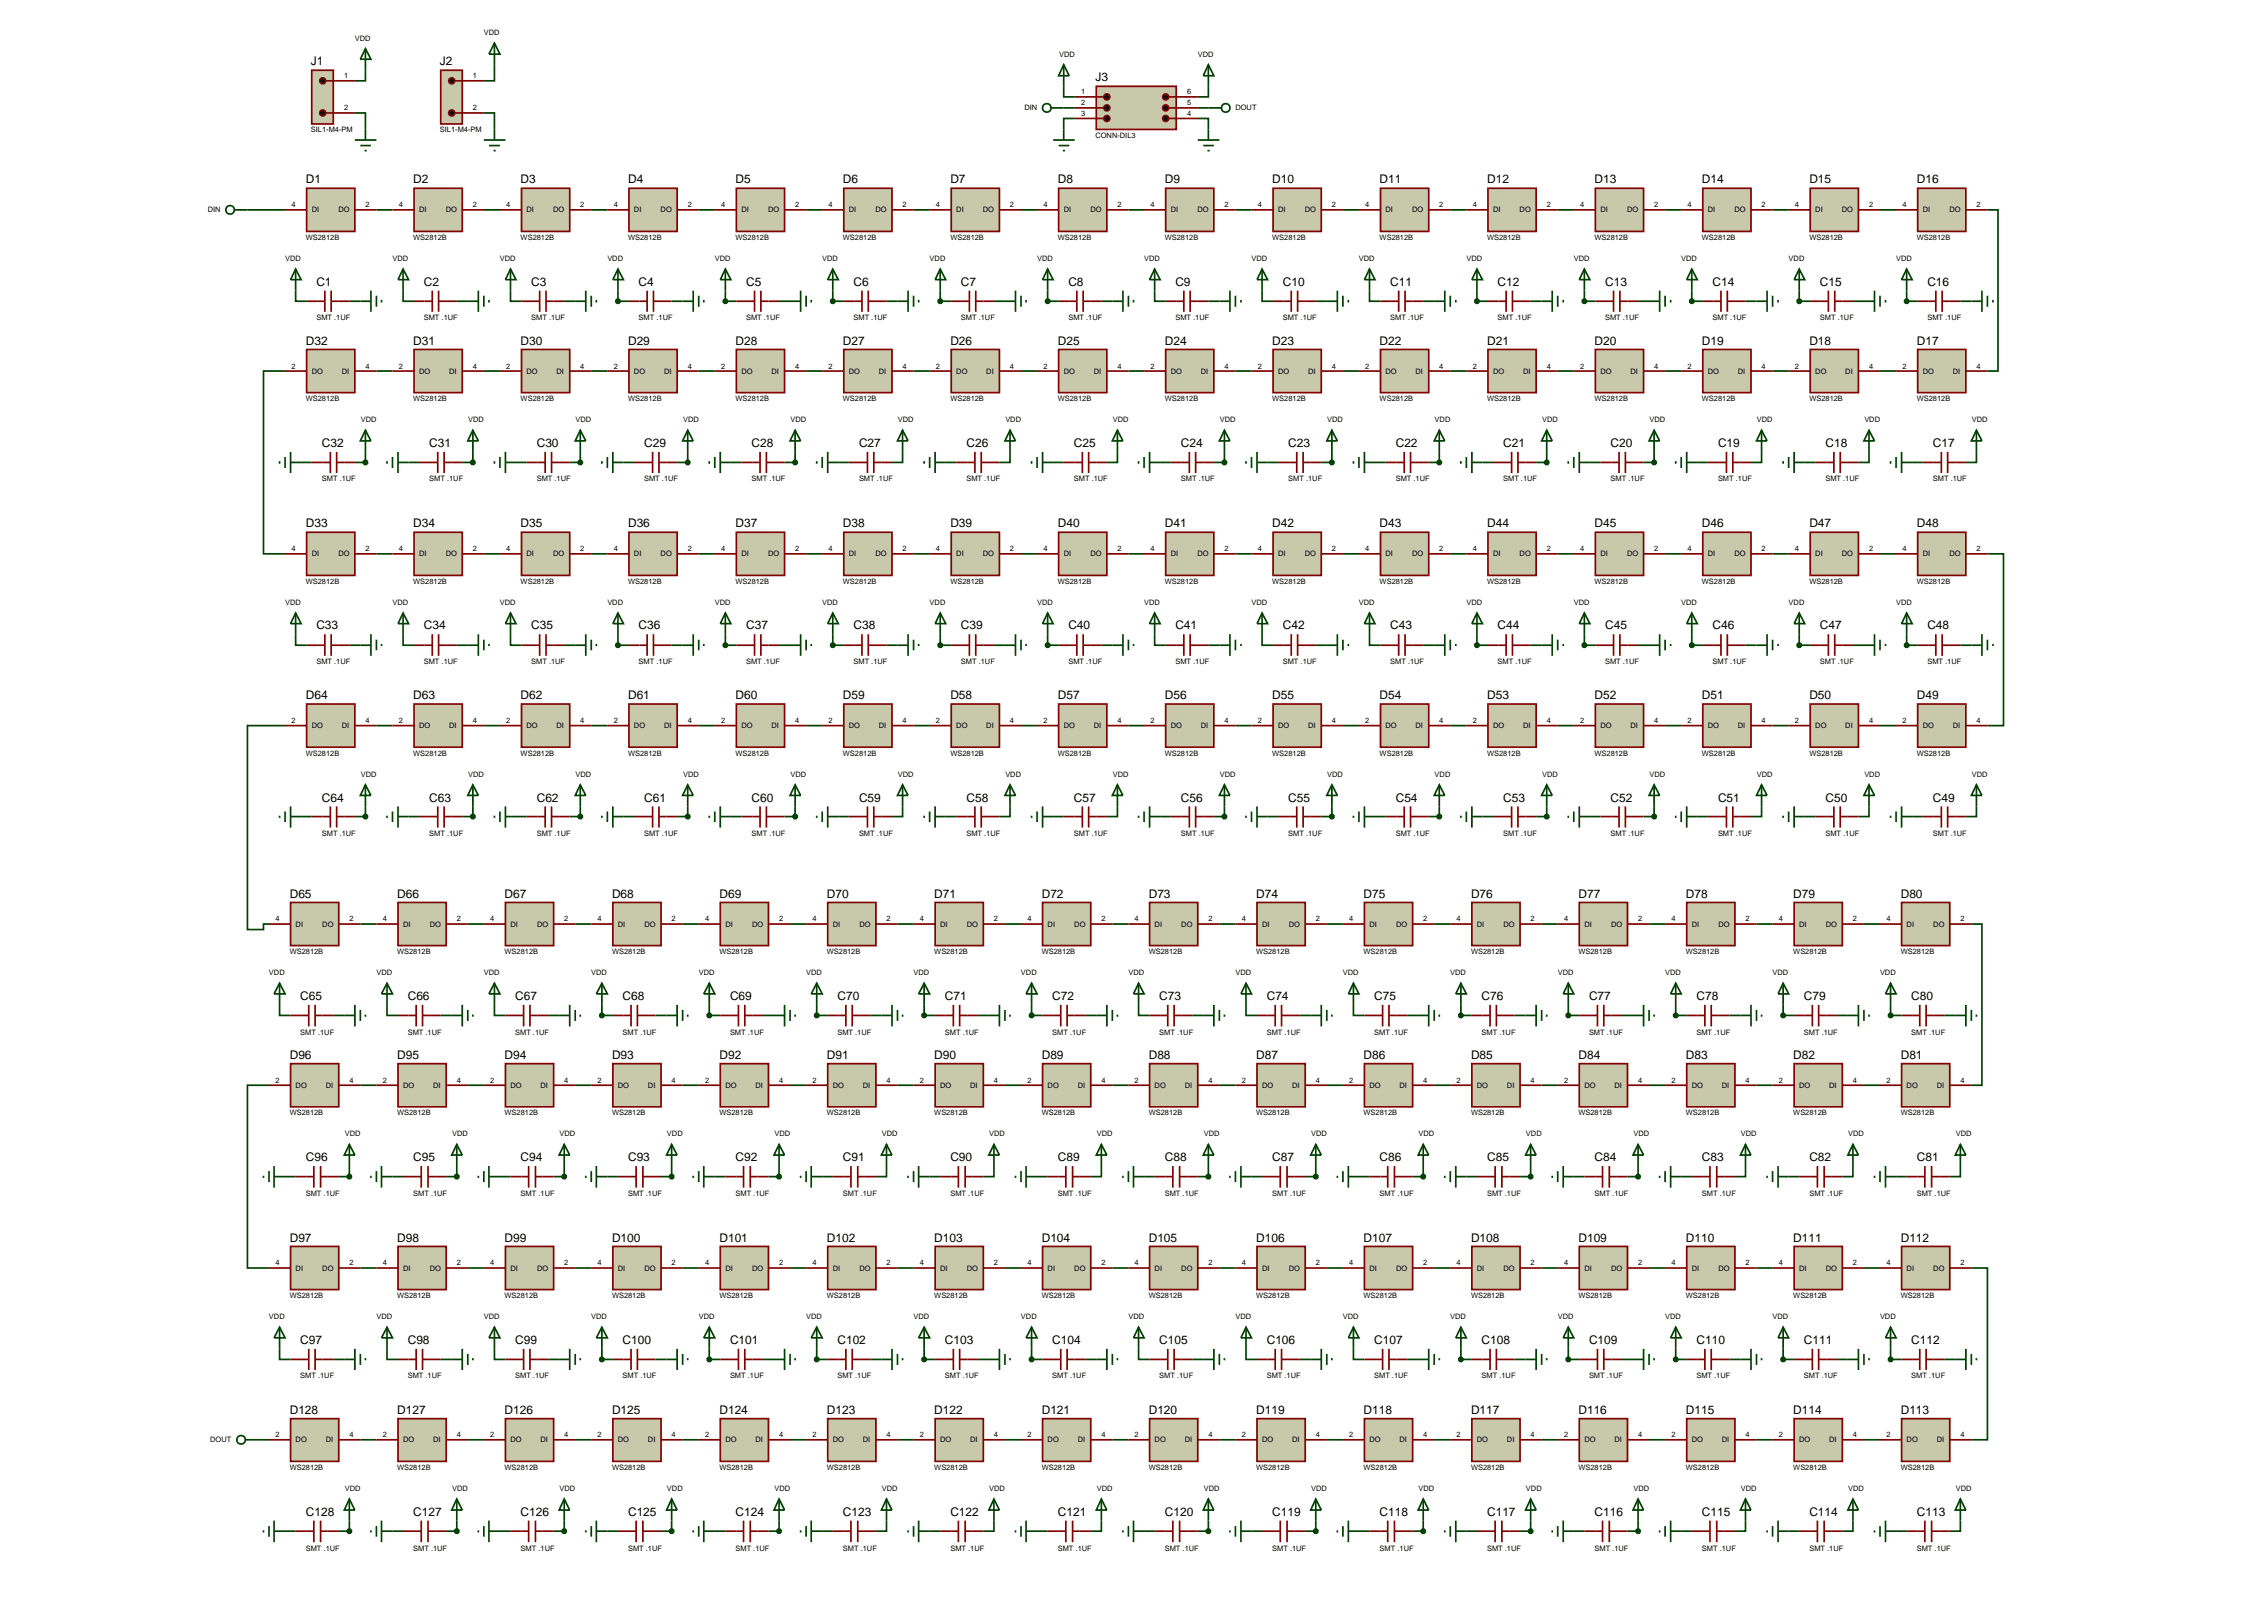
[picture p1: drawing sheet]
<svg xmlns="http://www.w3.org/2000/svg" width="536mm" height="384mm" viewBox="0 0 536 384" stroke-linecap="round" stroke-linejoin="round" font-family="sans-serif">
<defs><g id="words">
<g font-size="2.8">
<text x="73.5" y="15.5">J1</text>
<text x="104" y="15.5">J2</text>
<text x="259" y="19.3">J3</text>
<text x="72.3" y="43.4">D1</text>
<text x="97.7" y="43.4">D2</text>
<text x="123.1" y="43.4">D3</text>
<text x="148.5" y="43.4">D4</text>
<text x="173.9" y="43.4">D5</text>
<text x="199.3" y="43.4">D6</text>
<text x="224.7" y="43.4">D7</text>
<text x="250.1" y="43.4">D8</text>
<text x="275.4" y="43.4">D9</text>
<text x="300.8" y="43.4">D10</text>
<text x="326.2" y="43.4">D11</text>
<text x="351.6" y="43.4">D12</text>
<text x="377" y="43.4">D13</text>
<text x="402.4" y="43.4">D14</text>
<text x="427.8" y="43.4">D15</text>
<text x="453.2" y="43.4">D16</text>
<text x="74.8" y="67.6">C1</text>
<text x="100.2" y="67.6">C2</text>
<text x="125.6" y="67.6">C3</text>
<text x="151" y="67.6">C4</text>
<text x="176.4" y="67.6">C5</text>
<text x="201.8" y="67.6">C6</text>
<text x="227.2" y="67.6">C7</text>
<text x="252.6" y="67.6">C8</text>
<text x="277.9" y="67.6">C9</text>
<text x="303.3" y="67.6">C10</text>
<text x="328.7" y="67.6">C11</text>
<text x="354.1" y="67.6">C12</text>
<text x="379.5" y="67.6">C13</text>
<text x="404.9" y="67.6">C14</text>
<text x="430.3" y="67.6">C15</text>
<text x="455.7" y="67.6">C16</text>
<text x="72.3" y="81.5">D32</text>
<text x="97.7" y="81.5">D31</text>
<text x="123.1" y="81.5">D30</text>
<text x="148.5" y="81.5">D29</text>
<text x="173.9" y="81.5">D28</text>
<text x="199.3" y="81.5">D27</text>
<text x="224.7" y="81.5">D26</text>
<text x="250.1" y="81.5">D25</text>
<text x="275.4" y="81.5">D24</text>
<text x="300.8" y="81.5">D23</text>
<text x="326.2" y="81.5">D22</text>
<text x="351.6" y="81.5">D21</text>
<text x="377" y="81.5">D20</text>
<text x="402.4" y="81.5">D19</text>
<text x="427.8" y="81.5">D18</text>
<text x="453.2" y="81.5">D17</text>
<text x="76.1" y="105.7">C32</text>
<text x="101.5" y="105.7">C31</text>
<text x="126.9" y="105.7">C30</text>
<text x="152.3" y="105.7">C29</text>
<text x="177.7" y="105.7">C28</text>
<text x="203.1" y="105.7">C27</text>
<text x="228.5" y="105.7">C26</text>
<text x="253.9" y="105.7">C25</text>
<text x="279.2" y="105.7">C24</text>
<text x="304.6" y="105.7">C23</text>
<text x="330" y="105.7">C22</text>
<text x="355.4" y="105.7">C21</text>
<text x="380.8" y="105.7">C20</text>
<text x="406.2" y="105.7">C19</text>
<text x="431.6" y="105.7">C18</text>
<text x="457" y="105.7">C17</text>
<text x="72.3" y="124.7">D33</text>
<text x="97.7" y="124.7">D34</text>
<text x="123.1" y="124.7">D35</text>
<text x="148.5" y="124.7">D36</text>
<text x="173.9" y="124.7">D37</text>
<text x="199.3" y="124.7">D38</text>
<text x="224.7" y="124.7">D39</text>
<text x="250.1" y="124.7">D40</text>
<text x="275.4" y="124.7">D41</text>
<text x="300.8" y="124.7">D42</text>
<text x="326.2" y="124.7">D43</text>
<text x="351.6" y="124.7">D44</text>
<text x="377" y="124.7">D45</text>
<text x="402.4" y="124.7">D46</text>
<text x="427.8" y="124.7">D47</text>
<text x="453.2" y="124.7">D48</text>
<text x="74.8" y="148.8">C33</text>
<text x="100.2" y="148.8">C34</text>
<text x="125.6" y="148.8">C35</text>
<text x="151" y="148.8">C36</text>
<text x="176.4" y="148.8">C37</text>
<text x="201.8" y="148.8">C38</text>
<text x="227.2" y="148.8">C39</text>
<text x="252.6" y="148.8">C40</text>
<text x="277.9" y="148.8">C41</text>
<text x="303.3" y="148.8">C42</text>
<text x="328.7" y="148.8">C43</text>
<text x="354.1" y="148.8">C44</text>
<text x="379.5" y="148.8">C45</text>
<text x="404.9" y="148.8">C46</text>
<text x="430.3" y="148.8">C47</text>
<text x="455.7" y="148.8">C48</text>
<text x="72.3" y="165.3">D64</text>
<text x="97.7" y="165.3">D63</text>
<text x="123.1" y="165.3">D62</text>
<text x="148.5" y="165.3">D61</text>
<text x="173.9" y="165.3">D60</text>
<text x="199.3" y="165.3">D59</text>
<text x="224.7" y="165.3">D58</text>
<text x="250.1" y="165.3">D57</text>
<text x="275.4" y="165.3">D56</text>
<text x="300.8" y="165.3">D55</text>
<text x="326.2" y="165.3">D54</text>
<text x="351.6" y="165.3">D53</text>
<text x="377" y="165.3">D52</text>
<text x="402.4" y="165.3">D51</text>
<text x="427.8" y="165.3">D50</text>
<text x="453.2" y="165.3">D49</text>
<text x="76.1" y="189.5">C64</text>
<text x="101.5" y="189.5">C63</text>
<text x="126.9" y="189.5">C62</text>
<text x="152.3" y="189.5">C61</text>
<text x="177.7" y="189.5">C60</text>
<text x="203.1" y="189.5">C59</text>
<text x="228.5" y="189.5">C58</text>
<text x="253.9" y="189.5">C57</text>
<text x="279.2" y="189.5">C56</text>
<text x="304.6" y="189.5">C55</text>
<text x="330" y="189.5">C54</text>
<text x="355.4" y="189.5">C53</text>
<text x="380.8" y="189.5">C52</text>
<text x="406.2" y="189.5">C51</text>
<text x="431.6" y="189.5">C50</text>
<text x="457" y="189.5">C49</text>
<text x="68.5" y="212.2">D65</text>
<text x="93.9" y="212.2">D66</text>
<text x="119.3" y="212.2">D67</text>
<text x="144.7" y="212.2">D68</text>
<text x="170.1" y="212.2">D69</text>
<text x="195.5" y="212.2">D70</text>
<text x="220.9" y="212.2">D71</text>
<text x="246.3" y="212.2">D72</text>
<text x="271.6" y="212.2">D73</text>
<text x="297" y="212.2">D74</text>
<text x="322.4" y="212.2">D75</text>
<text x="347.8" y="212.2">D76</text>
<text x="373.2" y="212.2">D77</text>
<text x="398.6" y="212.2">D78</text>
<text x="424" y="212.2">D79</text>
<text x="449.4" y="212.2">D80</text>
<text x="71" y="236.4">C65</text>
<text x="96.4" y="236.4">C66</text>
<text x="121.8" y="236.4">C67</text>
<text x="147.2" y="236.4">C68</text>
<text x="172.6" y="236.4">C69</text>
<text x="198" y="236.4">C70</text>
<text x="223.4" y="236.4">C71</text>
<text x="248.8" y="236.4">C72</text>
<text x="274.1" y="236.4">C73</text>
<text x="299.5" y="236.4">C74</text>
<text x="324.9" y="236.4">C75</text>
<text x="350.3" y="236.4">C76</text>
<text x="375.7" y="236.4">C77</text>
<text x="401.1" y="236.4">C78</text>
<text x="426.5" y="236.4">C79</text>
<text x="451.9" y="236.4">C80</text>
<text x="68.5" y="250.3">D96</text>
<text x="93.9" y="250.3">D95</text>
<text x="119.3" y="250.3">D94</text>
<text x="144.7" y="250.3">D93</text>
<text x="170.1" y="250.3">D92</text>
<text x="195.5" y="250.3">D91</text>
<text x="220.9" y="250.3">D90</text>
<text x="246.3" y="250.3">D89</text>
<text x="271.6" y="250.3">D88</text>
<text x="297" y="250.3">D87</text>
<text x="322.4" y="250.3">D86</text>
<text x="347.8" y="250.3">D85</text>
<text x="373.2" y="250.3">D84</text>
<text x="398.6" y="250.3">D83</text>
<text x="424" y="250.3">D82</text>
<text x="449.4" y="250.3">D81</text>
<text x="72.3" y="274.5">C96</text>
<text x="97.7" y="274.5">C95</text>
<text x="123.1" y="274.5">C94</text>
<text x="148.5" y="274.5">C93</text>
<text x="173.9" y="274.5">C92</text>
<text x="199.3" y="274.5">C91</text>
<text x="224.7" y="274.5">C90</text>
<text x="250.1" y="274.5">C89</text>
<text x="275.4" y="274.5">C88</text>
<text x="300.8" y="274.5">C87</text>
<text x="326.2" y="274.5">C86</text>
<text x="351.6" y="274.5">C85</text>
<text x="377" y="274.5">C84</text>
<text x="402.4" y="274.5">C83</text>
<text x="427.8" y="274.5">C82</text>
<text x="453.2" y="274.5">C81</text>
<text x="68.5" y="293.5">D97</text>
<text x="93.9" y="293.5">D98</text>
<text x="119.3" y="293.5">D99</text>
<text x="144.7" y="293.5">D100</text>
<text x="170.1" y="293.5">D101</text>
<text x="195.5" y="293.5">D102</text>
<text x="220.9" y="293.5">D103</text>
<text x="246.3" y="293.5">D104</text>
<text x="271.6" y="293.5">D105</text>
<text x="297" y="293.5">D106</text>
<text x="322.4" y="293.5">D107</text>
<text x="347.8" y="293.5">D108</text>
<text x="373.2" y="293.5">D109</text>
<text x="398.6" y="293.5">D110</text>
<text x="424" y="293.5">D111</text>
<text x="449.4" y="293.5">D112</text>
<text x="71" y="317.6">C97</text>
<text x="96.4" y="317.6">C98</text>
<text x="121.8" y="317.6">C99</text>
<text x="147.2" y="317.6">C100</text>
<text x="172.6" y="317.6">C101</text>
<text x="198" y="317.6">C102</text>
<text x="223.4" y="317.6">C103</text>
<text x="248.8" y="317.6">C104</text>
<text x="274.1" y="317.6">C105</text>
<text x="299.5" y="317.6">C106</text>
<text x="324.9" y="317.6">C107</text>
<text x="350.3" y="317.6">C108</text>
<text x="375.7" y="317.6">C109</text>
<text x="401.1" y="317.6">C110</text>
<text x="426.5" y="317.6">C111</text>
<text x="451.9" y="317.6">C112</text>
<text x="68.5" y="334.2">D128</text>
<text x="93.9" y="334.2">D127</text>
<text x="119.3" y="334.2">D126</text>
<text x="144.7" y="334.2">D125</text>
<text x="170.1" y="334.2">D124</text>
<text x="195.5" y="334.2">D123</text>
<text x="220.9" y="334.2">D122</text>
<text x="246.3" y="334.2">D121</text>
<text x="271.6" y="334.2">D120</text>
<text x="297" y="334.2">D119</text>
<text x="322.4" y="334.2">D118</text>
<text x="347.8" y="334.2">D117</text>
<text x="373.2" y="334.2">D116</text>
<text x="398.6" y="334.2">D115</text>
<text x="424" y="334.2">D114</text>
<text x="449.4" y="334.2">D113</text>
<text x="72.3" y="358.3">C128</text>
<text x="97.7" y="358.3">C127</text>
<text x="123.1" y="358.3">C126</text>
<text x="148.5" y="358.3">C125</text>
<text x="173.9" y="358.3">C124</text>
<text x="199.3" y="358.3">C123</text>
<text x="224.7" y="358.3">C122</text>
<text x="250.1" y="358.3">C121</text>
<text x="275.4" y="358.3">C120</text>
<text x="300.8" y="358.3">C119</text>
<text x="326.2" y="358.3">C118</text>
<text x="351.6" y="358.3">C117</text>
<text x="377" y="358.3">C116</text>
<text x="402.4" y="358.3">C115</text>
<text x="427.8" y="358.3">C114</text>
<text x="453.2" y="358.3">C113</text>
</g>
<g font-size="1.8">
<text x="83.9" y="9.6">VDD</text>
<text x="114.4" y="8.3">VDD</text>
<text x="250.4" y="13.4">VDD</text>
<text x="283.2" y="13.4">VDD</text>
<text x="81.4" y="18.5">1</text>
<text x="111.8" y="18.5">1</text>
<text x="255.6" y="22.3">1</text>
<text x="280.7" y="22.3">6</text>
<text x="81.4" y="26.1">2</text>
<text x="111.8" y="26.1">2</text>
<text x="242.2" y="26.1">DIN</text>
<text x="255.6" y="24.9">2</text>
<text x="255.6" y="27.4">3</text>
<text x="280.7" y="24.9">5</text>
<text x="280.7" y="27.4">4</text>
<text x="292.1" y="26.1">DOUT</text>
<text x="73.5" y="31.3">SIL1-M4-PM</text>
<text x="104" y="31.3">SIL1-M4-PM</text>
<text x="259" y="32.6">CONN-DIL3</text>
<text x="49.1" y="50.2">DIN</text>
<text x="68.9" y="49">4</text>
<text x="73.7" y="50.2">DI</text>
<text x="80" y="50.2">DO</text>
<text x="86.4" y="49">2</text>
<text x="94.3" y="49">4</text>
<text x="99.1" y="50.2">DI</text>
<text x="105.4" y="50.2">DO</text>
<text x="111.8" y="49">2</text>
<text x="119.7" y="49">4</text>
<text x="124.5" y="50.2">DI</text>
<text x="130.8" y="50.2">DO</text>
<text x="137.2" y="49">2</text>
<text x="145.1" y="49">4</text>
<text x="149.9" y="50.2">DI</text>
<text x="156.2" y="50.2">DO</text>
<text x="162.6" y="49">2</text>
<text x="170.5" y="49">4</text>
<text x="175.3" y="50.2">DI</text>
<text x="181.6" y="50.2">DO</text>
<text x="188" y="49">2</text>
<text x="195.9" y="49">4</text>
<text x="200.7" y="50.2">DI</text>
<text x="207" y="50.2">DO</text>
<text x="213.4" y="49">2</text>
<text x="221.3" y="49">4</text>
<text x="226.1" y="50.2">DI</text>
<text x="232.4" y="50.2">DO</text>
<text x="238.8" y="49">2</text>
<text x="246.7" y="49">4</text>
<text x="251.5" y="50.2">DI</text>
<text x="257.8" y="50.2">DO</text>
<text x="264.2" y="49">2</text>
<text x="272" y="49">4</text>
<text x="276.8" y="50.2">DI</text>
<text x="283.1" y="50.2">DO</text>
<text x="289.5" y="49">2</text>
<text x="297.4" y="49">4</text>
<text x="302.2" y="50.2">DI</text>
<text x="308.5" y="50.2">DO</text>
<text x="314.9" y="49">2</text>
<text x="322.8" y="49">4</text>
<text x="327.6" y="50.2">DI</text>
<text x="333.9" y="50.2">DO</text>
<text x="340.3" y="49">2</text>
<text x="348.2" y="49">4</text>
<text x="353" y="50.2">DI</text>
<text x="359.3" y="50.2">DO</text>
<text x="365.7" y="49">2</text>
<text x="373.6" y="49">4</text>
<text x="378.4" y="50.2">DI</text>
<text x="384.7" y="50.2">DO</text>
<text x="391.1" y="49">2</text>
<text x="399" y="49">4</text>
<text x="403.8" y="50.2">DI</text>
<text x="410.1" y="50.2">DO</text>
<text x="416.5" y="49">2</text>
<text x="424.4" y="49">4</text>
<text x="429.2" y="50.2">DI</text>
<text x="435.5" y="50.2">DO</text>
<text x="441.9" y="49">2</text>
<text x="449.8" y="49">4</text>
<text x="454.6" y="50.2">DI</text>
<text x="460.9" y="50.2">DO</text>
<text x="467.3" y="49">2</text>
<text x="72.3" y="56.7">WS2812B</text>
<text x="97.7" y="56.7">WS2812B</text>
<text x="123.1" y="56.7">WS2812B</text>
<text x="148.5" y="56.7">WS2812B</text>
<text x="173.9" y="56.7">WS2812B</text>
<text x="199.3" y="56.7">WS2812B</text>
<text x="224.7" y="56.7">WS2812B</text>
<text x="250.1" y="56.7">WS2812B</text>
<text x="275.4" y="56.7">WS2812B</text>
<text x="300.8" y="56.7">WS2812B</text>
<text x="326.2" y="56.7">WS2812B</text>
<text x="351.6" y="56.7">WS2812B</text>
<text x="377" y="56.7">WS2812B</text>
<text x="402.4" y="56.7">WS2812B</text>
<text x="427.8" y="56.7">WS2812B</text>
<text x="453.2" y="56.7">WS2812B</text>
<text x="67.4" y="61.6">VDD</text>
<text x="92.8" y="61.6">VDD</text>
<text x="118.2" y="61.6">VDD</text>
<text x="143.6" y="61.6">VDD</text>
<text x="169" y="61.6">VDD</text>
<text x="194.4" y="61.6">VDD</text>
<text x="219.8" y="61.6">VDD</text>
<text x="245.2" y="61.6">VDD</text>
<text x="270.5" y="61.6">VDD</text>
<text x="295.9" y="61.6">VDD</text>
<text x="321.3" y="61.6">VDD</text>
<text x="346.7" y="61.6">VDD</text>
<text x="372.1" y="61.6">VDD</text>
<text x="397.5" y="61.6">VDD</text>
<text x="422.9" y="61.6">VDD</text>
<text x="448.3" y="61.6">VDD</text>
<text x="74.8" y="75.7">SMT .1UF</text>
<text x="100.2" y="75.7">SMT .1UF</text>
<text x="125.6" y="75.7">SMT .1UF</text>
<text x="151" y="75.7">SMT .1UF</text>
<text x="176.4" y="75.7">SMT .1UF</text>
<text x="201.8" y="75.7">SMT .1UF</text>
<text x="227.2" y="75.7">SMT .1UF</text>
<text x="252.6" y="75.7">SMT .1UF</text>
<text x="277.9" y="75.7">SMT .1UF</text>
<text x="303.3" y="75.7">SMT .1UF</text>
<text x="328.7" y="75.7">SMT .1UF</text>
<text x="354.1" y="75.7">SMT .1UF</text>
<text x="379.5" y="75.7">SMT .1UF</text>
<text x="404.9" y="75.7">SMT .1UF</text>
<text x="430.3" y="75.7">SMT .1UF</text>
<text x="455.7" y="75.7">SMT .1UF</text>
<text x="68.9" y="87.1">2</text>
<text x="73.7" y="88.3">DO</text>
<text x="80.8" y="88.3">DI</text>
<text x="86.4" y="87.1">4</text>
<text x="94.3" y="87.1">2</text>
<text x="99.1" y="88.3">DO</text>
<text x="106.2" y="88.3">DI</text>
<text x="111.8" y="87.1">4</text>
<text x="119.7" y="87.1">2</text>
<text x="124.5" y="88.3">DO</text>
<text x="131.6" y="88.3">DI</text>
<text x="137.2" y="87.1">4</text>
<text x="145.1" y="87.1">2</text>
<text x="149.9" y="88.3">DO</text>
<text x="157" y="88.3">DI</text>
<text x="162.6" y="87.1">4</text>
<text x="170.5" y="87.1">2</text>
<text x="175.3" y="88.3">DO</text>
<text x="182.4" y="88.3">DI</text>
<text x="188" y="87.1">4</text>
<text x="195.9" y="87.1">2</text>
<text x="200.7" y="88.3">DO</text>
<text x="207.8" y="88.3">DI</text>
<text x="213.4" y="87.1">4</text>
<text x="221.3" y="87.1">2</text>
<text x="226.1" y="88.3">DO</text>
<text x="233.2" y="88.3">DI</text>
<text x="238.8" y="87.1">4</text>
<text x="246.7" y="87.1">2</text>
<text x="251.5" y="88.3">DO</text>
<text x="258.6" y="88.3">DI</text>
<text x="264.2" y="87.1">4</text>
<text x="272" y="87.1">2</text>
<text x="276.8" y="88.3">DO</text>
<text x="283.9" y="88.3">DI</text>
<text x="289.5" y="87.1">4</text>
<text x="297.4" y="87.1">2</text>
<text x="302.2" y="88.3">DO</text>
<text x="309.3" y="88.3">DI</text>
<text x="314.9" y="87.1">4</text>
<text x="322.8" y="87.1">2</text>
<text x="327.6" y="88.3">DO</text>
<text x="334.7" y="88.3">DI</text>
<text x="340.3" y="87.1">4</text>
<text x="348.2" y="87.1">2</text>
<text x="353" y="88.3">DO</text>
<text x="360.1" y="88.3">DI</text>
<text x="365.7" y="87.1">4</text>
<text x="373.6" y="87.1">2</text>
<text x="378.4" y="88.3">DO</text>
<text x="385.5" y="88.3">DI</text>
<text x="391.1" y="87.1">4</text>
<text x="399" y="87.1">2</text>
<text x="403.8" y="88.3">DO</text>
<text x="410.9" y="88.3">DI</text>
<text x="416.5" y="87.1">4</text>
<text x="424.4" y="87.1">2</text>
<text x="429.2" y="88.3">DO</text>
<text x="436.3" y="88.3">DI</text>
<text x="441.9" y="87.1">4</text>
<text x="449.8" y="87.1">2</text>
<text x="454.6" y="88.3">DO</text>
<text x="461.7" y="88.3">DI</text>
<text x="467.3" y="87.1">4</text>
<text x="72.3" y="94.8">WS2812B</text>
<text x="97.7" y="94.8">WS2812B</text>
<text x="123.1" y="94.8">WS2812B</text>
<text x="148.5" y="94.8">WS2812B</text>
<text x="173.9" y="94.8">WS2812B</text>
<text x="199.3" y="94.8">WS2812B</text>
<text x="224.7" y="94.8">WS2812B</text>
<text x="250.1" y="94.8">WS2812B</text>
<text x="275.4" y="94.8">WS2812B</text>
<text x="300.8" y="94.8">WS2812B</text>
<text x="326.2" y="94.8">WS2812B</text>
<text x="351.6" y="94.8">WS2812B</text>
<text x="377" y="94.8">WS2812B</text>
<text x="402.4" y="94.8">WS2812B</text>
<text x="427.8" y="94.8">WS2812B</text>
<text x="453.2" y="94.8">WS2812B</text>
<text x="85.3" y="99.7">VDD</text>
<text x="110.7" y="99.7">VDD</text>
<text x="136.1" y="99.7">VDD</text>
<text x="161.5" y="99.7">VDD</text>
<text x="186.9" y="99.7">VDD</text>
<text x="212.3" y="99.7">VDD</text>
<text x="237.7" y="99.7">VDD</text>
<text x="263.1" y="99.7">VDD</text>
<text x="288.4" y="99.7">VDD</text>
<text x="313.8" y="99.7">VDD</text>
<text x="339.2" y="99.7">VDD</text>
<text x="364.6" y="99.7">VDD</text>
<text x="390" y="99.7">VDD</text>
<text x="415.4" y="99.7">VDD</text>
<text x="440.8" y="99.7">VDD</text>
<text x="466.2" y="99.7">VDD</text>
<text x="76.1" y="113.8">SMT .1UF</text>
<text x="101.5" y="113.8">SMT .1UF</text>
<text x="126.9" y="113.8">SMT .1UF</text>
<text x="152.3" y="113.8">SMT .1UF</text>
<text x="177.7" y="113.8">SMT .1UF</text>
<text x="203.1" y="113.8">SMT .1UF</text>
<text x="228.5" y="113.8">SMT .1UF</text>
<text x="253.9" y="113.8">SMT .1UF</text>
<text x="279.2" y="113.8">SMT .1UF</text>
<text x="304.6" y="113.8">SMT .1UF</text>
<text x="330" y="113.8">SMT .1UF</text>
<text x="355.4" y="113.8">SMT .1UF</text>
<text x="380.8" y="113.8">SMT .1UF</text>
<text x="406.2" y="113.8">SMT .1UF</text>
<text x="431.6" y="113.8">SMT .1UF</text>
<text x="457" y="113.8">SMT .1UF</text>
<text x="68.9" y="130.3">4</text>
<text x="73.7" y="131.5">DI</text>
<text x="80" y="131.5">DO</text>
<text x="86.4" y="130.3">2</text>
<text x="94.3" y="130.3">4</text>
<text x="99.1" y="131.5">DI</text>
<text x="105.4" y="131.5">DO</text>
<text x="111.8" y="130.3">2</text>
<text x="119.7" y="130.3">4</text>
<text x="124.5" y="131.5">DI</text>
<text x="130.8" y="131.5">DO</text>
<text x="137.2" y="130.3">2</text>
<text x="145.1" y="130.3">4</text>
<text x="149.9" y="131.5">DI</text>
<text x="156.2" y="131.5">DO</text>
<text x="162.6" y="130.3">2</text>
<text x="170.5" y="130.3">4</text>
<text x="175.3" y="131.5">DI</text>
<text x="181.6" y="131.5">DO</text>
<text x="188" y="130.3">2</text>
<text x="195.9" y="130.3">4</text>
<text x="200.7" y="131.5">DI</text>
<text x="207" y="131.5">DO</text>
<text x="213.4" y="130.3">2</text>
<text x="221.3" y="130.3">4</text>
<text x="226.1" y="131.5">DI</text>
<text x="232.4" y="131.5">DO</text>
<text x="238.8" y="130.3">2</text>
<text x="246.7" y="130.3">4</text>
<text x="251.5" y="131.5">DI</text>
<text x="257.8" y="131.5">DO</text>
<text x="264.2" y="130.3">2</text>
<text x="272" y="130.3">4</text>
<text x="276.8" y="131.5">DI</text>
<text x="283.1" y="131.5">DO</text>
<text x="289.5" y="130.3">2</text>
<text x="297.4" y="130.3">4</text>
<text x="302.2" y="131.5">DI</text>
<text x="308.5" y="131.5">DO</text>
<text x="314.9" y="130.3">2</text>
<text x="322.8" y="130.3">4</text>
<text x="327.6" y="131.5">DI</text>
<text x="333.9" y="131.5">DO</text>
<text x="340.3" y="130.3">2</text>
<text x="348.2" y="130.3">4</text>
<text x="353" y="131.5">DI</text>
<text x="359.3" y="131.5">DO</text>
<text x="365.7" y="130.3">2</text>
<text x="373.6" y="130.3">4</text>
<text x="378.4" y="131.5">DI</text>
<text x="384.7" y="131.5">DO</text>
<text x="391.1" y="130.3">2</text>
<text x="399" y="130.3">4</text>
<text x="403.8" y="131.5">DI</text>
<text x="410.1" y="131.5">DO</text>
<text x="416.5" y="130.3">2</text>
<text x="424.4" y="130.3">4</text>
<text x="429.2" y="131.5">DI</text>
<text x="435.5" y="131.5">DO</text>
<text x="441.9" y="130.3">2</text>
<text x="449.8" y="130.3">4</text>
<text x="454.6" y="131.5">DI</text>
<text x="460.9" y="131.5">DO</text>
<text x="467.3" y="130.3">2</text>
<text x="72.3" y="138">WS2812B</text>
<text x="97.7" y="138">WS2812B</text>
<text x="123.1" y="138">WS2812B</text>
<text x="148.5" y="138">WS2812B</text>
<text x="173.9" y="138">WS2812B</text>
<text x="199.3" y="138">WS2812B</text>
<text x="224.7" y="138">WS2812B</text>
<text x="250.1" y="138">WS2812B</text>
<text x="275.4" y="138">WS2812B</text>
<text x="300.8" y="138">WS2812B</text>
<text x="326.2" y="138">WS2812B</text>
<text x="351.6" y="138">WS2812B</text>
<text x="377" y="138">WS2812B</text>
<text x="402.4" y="138">WS2812B</text>
<text x="427.8" y="138">WS2812B</text>
<text x="453.2" y="138">WS2812B</text>
<text x="67.4" y="142.9">VDD</text>
<text x="92.8" y="142.9">VDD</text>
<text x="118.2" y="142.9">VDD</text>
<text x="143.6" y="142.9">VDD</text>
<text x="169" y="142.9">VDD</text>
<text x="194.4" y="142.9">VDD</text>
<text x="219.8" y="142.9">VDD</text>
<text x="245.2" y="142.9">VDD</text>
<text x="270.5" y="142.9">VDD</text>
<text x="295.9" y="142.9">VDD</text>
<text x="321.3" y="142.9">VDD</text>
<text x="346.7" y="142.9">VDD</text>
<text x="372.1" y="142.9">VDD</text>
<text x="397.5" y="142.9">VDD</text>
<text x="422.9" y="142.9">VDD</text>
<text x="448.3" y="142.9">VDD</text>
<text x="74.8" y="157">SMT .1UF</text>
<text x="100.2" y="157">SMT .1UF</text>
<text x="125.6" y="157">SMT .1UF</text>
<text x="151" y="157">SMT .1UF</text>
<text x="176.4" y="157">SMT .1UF</text>
<text x="201.8" y="157">SMT .1UF</text>
<text x="227.2" y="157">SMT .1UF</text>
<text x="252.6" y="157">SMT .1UF</text>
<text x="277.9" y="157">SMT .1UF</text>
<text x="303.3" y="157">SMT .1UF</text>
<text x="328.7" y="157">SMT .1UF</text>
<text x="354.1" y="157">SMT .1UF</text>
<text x="379.5" y="157">SMT .1UF</text>
<text x="404.9" y="157">SMT .1UF</text>
<text x="430.3" y="157">SMT .1UF</text>
<text x="455.7" y="157">SMT .1UF</text>
<text x="68.9" y="170.9">2</text>
<text x="73.7" y="172.1">DO</text>
<text x="80.8" y="172.1">DI</text>
<text x="86.4" y="170.9">4</text>
<text x="94.3" y="170.9">2</text>
<text x="99.1" y="172.1">DO</text>
<text x="106.2" y="172.1">DI</text>
<text x="111.8" y="170.9">4</text>
<text x="119.7" y="170.9">2</text>
<text x="124.5" y="172.1">DO</text>
<text x="131.6" y="172.1">DI</text>
<text x="137.2" y="170.9">4</text>
<text x="145.1" y="170.9">2</text>
<text x="149.9" y="172.1">DO</text>
<text x="157" y="172.1">DI</text>
<text x="162.6" y="170.9">4</text>
<text x="170.5" y="170.9">2</text>
<text x="175.3" y="172.1">DO</text>
<text x="182.4" y="172.1">DI</text>
<text x="188" y="170.9">4</text>
<text x="195.9" y="170.9">2</text>
<text x="200.7" y="172.1">DO</text>
<text x="207.8" y="172.1">DI</text>
<text x="213.4" y="170.9">4</text>
<text x="221.3" y="170.9">2</text>
<text x="226.1" y="172.1">DO</text>
<text x="233.2" y="172.1">DI</text>
<text x="238.8" y="170.9">4</text>
<text x="246.7" y="170.9">2</text>
<text x="251.5" y="172.1">DO</text>
<text x="258.6" y="172.1">DI</text>
<text x="264.2" y="170.9">4</text>
<text x="272" y="170.9">2</text>
<text x="276.8" y="172.1">DO</text>
<text x="283.9" y="172.1">DI</text>
<text x="289.5" y="170.9">4</text>
<text x="297.4" y="170.9">2</text>
<text x="302.2" y="172.1">DO</text>
<text x="309.3" y="172.1">DI</text>
<text x="314.9" y="170.9">4</text>
<text x="322.8" y="170.9">2</text>
<text x="327.6" y="172.1">DO</text>
<text x="334.7" y="172.1">DI</text>
<text x="340.3" y="170.9">4</text>
<text x="348.2" y="170.9">2</text>
<text x="353" y="172.1">DO</text>
<text x="360.1" y="172.1">DI</text>
<text x="365.7" y="170.9">4</text>
<text x="373.6" y="170.9">2</text>
<text x="378.4" y="172.1">DO</text>
<text x="385.5" y="172.1">DI</text>
<text x="391.1" y="170.9">4</text>
<text x="399" y="170.9">2</text>
<text x="403.8" y="172.1">DO</text>
<text x="410.9" y="172.1">DI</text>
<text x="416.5" y="170.9">4</text>
<text x="424.4" y="170.9">2</text>
<text x="429.2" y="172.1">DO</text>
<text x="436.3" y="172.1">DI</text>
<text x="441.9" y="170.9">4</text>
<text x="449.8" y="170.9">2</text>
<text x="454.6" y="172.1">DO</text>
<text x="461.7" y="172.1">DI</text>
<text x="467.3" y="170.9">4</text>
<text x="72.3" y="178.6">WS2812B</text>
<text x="97.7" y="178.6">WS2812B</text>
<text x="123.1" y="178.6">WS2812B</text>
<text x="148.5" y="178.6">WS2812B</text>
<text x="173.9" y="178.6">WS2812B</text>
<text x="199.3" y="178.6">WS2812B</text>
<text x="224.7" y="178.6">WS2812B</text>
<text x="250.1" y="178.6">WS2812B</text>
<text x="275.4" y="178.6">WS2812B</text>
<text x="300.8" y="178.6">WS2812B</text>
<text x="326.2" y="178.6">WS2812B</text>
<text x="351.6" y="178.6">WS2812B</text>
<text x="377" y="178.6">WS2812B</text>
<text x="402.4" y="178.6">WS2812B</text>
<text x="427.8" y="178.6">WS2812B</text>
<text x="453.2" y="178.6">WS2812B</text>
<text x="85.3" y="183.6">VDD</text>
<text x="110.7" y="183.6">VDD</text>
<text x="136.1" y="183.6">VDD</text>
<text x="161.5" y="183.6">VDD</text>
<text x="186.9" y="183.6">VDD</text>
<text x="212.3" y="183.6">VDD</text>
<text x="237.7" y="183.6">VDD</text>
<text x="263.1" y="183.6">VDD</text>
<text x="288.4" y="183.6">VDD</text>
<text x="313.8" y="183.6">VDD</text>
<text x="339.2" y="183.6">VDD</text>
<text x="364.6" y="183.6">VDD</text>
<text x="390" y="183.6">VDD</text>
<text x="415.4" y="183.6">VDD</text>
<text x="440.8" y="183.6">VDD</text>
<text x="466.2" y="183.6">VDD</text>
<text x="76.1" y="197.6">SMT .1UF</text>
<text x="101.5" y="197.6">SMT .1UF</text>
<text x="126.9" y="197.6">SMT .1UF</text>
<text x="152.3" y="197.6">SMT .1UF</text>
<text x="177.7" y="197.6">SMT .1UF</text>
<text x="203.1" y="197.6">SMT .1UF</text>
<text x="228.5" y="197.6">SMT .1UF</text>
<text x="253.9" y="197.6">SMT .1UF</text>
<text x="279.2" y="197.6">SMT .1UF</text>
<text x="304.6" y="197.6">SMT .1UF</text>
<text x="330" y="197.6">SMT .1UF</text>
<text x="355.4" y="197.6">SMT .1UF</text>
<text x="380.8" y="197.6">SMT .1UF</text>
<text x="406.2" y="197.6">SMT .1UF</text>
<text x="431.6" y="197.6">SMT .1UF</text>
<text x="457" y="197.6">SMT .1UF</text>
<text x="65.1" y="217.8">4</text>
<text x="69.9" y="219">DI</text>
<text x="76.2" y="219">DO</text>
<text x="82.6" y="217.8">2</text>
<text x="90.5" y="217.8">4</text>
<text x="95.3" y="219">DI</text>
<text x="101.6" y="219">DO</text>
<text x="108" y="217.8">2</text>
<text x="115.9" y="217.8">4</text>
<text x="120.7" y="219">DI</text>
<text x="127" y="219">DO</text>
<text x="133.4" y="217.8">2</text>
<text x="141.3" y="217.8">4</text>
<text x="146.1" y="219">DI</text>
<text x="152.4" y="219">DO</text>
<text x="158.8" y="217.8">2</text>
<text x="166.7" y="217.8">4</text>
<text x="171.5" y="219">DI</text>
<text x="177.8" y="219">DO</text>
<text x="184.2" y="217.8">2</text>
<text x="192.1" y="217.8">4</text>
<text x="196.9" y="219">DI</text>
<text x="203.2" y="219">DO</text>
<text x="209.6" y="217.8">2</text>
<text x="217.5" y="217.8">4</text>
<text x="222.3" y="219">DI</text>
<text x="228.6" y="219">DO</text>
<text x="235" y="217.8">2</text>
<text x="242.9" y="217.8">4</text>
<text x="247.7" y="219">DI</text>
<text x="254" y="219">DO</text>
<text x="260.4" y="217.8">2</text>
<text x="268.2" y="217.8">4</text>
<text x="273" y="219">DI</text>
<text x="279.3" y="219">DO</text>
<text x="285.7" y="217.8">2</text>
<text x="293.6" y="217.8">4</text>
<text x="298.4" y="219">DI</text>
<text x="304.7" y="219">DO</text>
<text x="311.1" y="217.8">2</text>
<text x="319" y="217.8">4</text>
<text x="323.8" y="219">DI</text>
<text x="330.1" y="219">DO</text>
<text x="336.5" y="217.8">2</text>
<text x="344.4" y="217.8">4</text>
<text x="349.2" y="219">DI</text>
<text x="355.5" y="219">DO</text>
<text x="361.9" y="217.8">2</text>
<text x="369.8" y="217.8">4</text>
<text x="374.6" y="219">DI</text>
<text x="380.9" y="219">DO</text>
<text x="387.3" y="217.8">2</text>
<text x="395.2" y="217.8">4</text>
<text x="400" y="219">DI</text>
<text x="406.3" y="219">DO</text>
<text x="412.7" y="217.8">2</text>
<text x="420.6" y="217.8">4</text>
<text x="425.4" y="219">DI</text>
<text x="431.7" y="219">DO</text>
<text x="438.1" y="217.8">2</text>
<text x="446" y="217.8">4</text>
<text x="450.8" y="219">DI</text>
<text x="457.1" y="219">DO</text>
<text x="463.5" y="217.8">2</text>
<text x="68.5" y="225.5">WS2812B</text>
<text x="93.9" y="225.5">WS2812B</text>
<text x="119.3" y="225.5">WS2812B</text>
<text x="144.7" y="225.5">WS2812B</text>
<text x="170.1" y="225.5">WS2812B</text>
<text x="195.5" y="225.5">WS2812B</text>
<text x="220.9" y="225.5">WS2812B</text>
<text x="246.3" y="225.5">WS2812B</text>
<text x="271.6" y="225.5">WS2812B</text>
<text x="297" y="225.5">WS2812B</text>
<text x="322.4" y="225.5">WS2812B</text>
<text x="347.8" y="225.5">WS2812B</text>
<text x="373.2" y="225.5">WS2812B</text>
<text x="398.6" y="225.5">WS2812B</text>
<text x="424" y="225.5">WS2812B</text>
<text x="449.4" y="225.5">WS2812B</text>
<text x="63.6" y="230.5">VDD</text>
<text x="89" y="230.5">VDD</text>
<text x="114.4" y="230.5">VDD</text>
<text x="139.8" y="230.5">VDD</text>
<text x="165.2" y="230.5">VDD</text>
<text x="190.6" y="230.5">VDD</text>
<text x="216" y="230.5">VDD</text>
<text x="241.4" y="230.5">VDD</text>
<text x="266.8" y="230.5">VDD</text>
<text x="292.1" y="230.5">VDD</text>
<text x="317.5" y="230.5">VDD</text>
<text x="342.9" y="230.5">VDD</text>
<text x="368.3" y="230.5">VDD</text>
<text x="393.7" y="230.5">VDD</text>
<text x="419.1" y="230.5">VDD</text>
<text x="444.5" y="230.5">VDD</text>
<text x="71" y="244.6">SMT .1UF</text>
<text x="96.4" y="244.6">SMT .1UF</text>
<text x="121.8" y="244.6">SMT .1UF</text>
<text x="147.2" y="244.6">SMT .1UF</text>
<text x="172.6" y="244.6">SMT .1UF</text>
<text x="198" y="244.6">SMT .1UF</text>
<text x="223.4" y="244.6">SMT .1UF</text>
<text x="248.8" y="244.6">SMT .1UF</text>
<text x="274.1" y="244.6">SMT .1UF</text>
<text x="299.5" y="244.6">SMT .1UF</text>
<text x="324.9" y="244.6">SMT .1UF</text>
<text x="350.3" y="244.6">SMT .1UF</text>
<text x="375.7" y="244.6">SMT .1UF</text>
<text x="401.1" y="244.6">SMT .1UF</text>
<text x="426.5" y="244.6">SMT .1UF</text>
<text x="451.9" y="244.6">SMT .1UF</text>
<text x="65.1" y="255.9">2</text>
<text x="69.9" y="257.1">DO</text>
<text x="77" y="257.1">DI</text>
<text x="82.6" y="255.9">4</text>
<text x="90.5" y="255.9">2</text>
<text x="95.3" y="257.1">DO</text>
<text x="102.4" y="257.1">DI</text>
<text x="108" y="255.9">4</text>
<text x="115.9" y="255.9">2</text>
<text x="120.7" y="257.1">DO</text>
<text x="127.8" y="257.1">DI</text>
<text x="133.4" y="255.9">4</text>
<text x="141.3" y="255.9">2</text>
<text x="146.1" y="257.1">DO</text>
<text x="153.2" y="257.1">DI</text>
<text x="158.8" y="255.9">4</text>
<text x="166.7" y="255.9">2</text>
<text x="171.5" y="257.1">DO</text>
<text x="178.6" y="257.1">DI</text>
<text x="184.2" y="255.9">4</text>
<text x="192.1" y="255.9">2</text>
<text x="196.9" y="257.1">DO</text>
<text x="204" y="257.1">DI</text>
<text x="209.6" y="255.9">4</text>
<text x="217.5" y="255.9">2</text>
<text x="222.3" y="257.1">DO</text>
<text x="229.4" y="257.1">DI</text>
<text x="235" y="255.9">4</text>
<text x="242.9" y="255.9">2</text>
<text x="247.7" y="257.1">DO</text>
<text x="254.8" y="257.1">DI</text>
<text x="260.4" y="255.9">4</text>
<text x="268.2" y="255.9">2</text>
<text x="273" y="257.1">DO</text>
<text x="280.1" y="257.1">DI</text>
<text x="285.7" y="255.9">4</text>
<text x="293.6" y="255.9">2</text>
<text x="298.4" y="257.1">DO</text>
<text x="305.5" y="257.1">DI</text>
<text x="311.1" y="255.9">4</text>
<text x="319" y="255.9">2</text>
<text x="323.8" y="257.1">DO</text>
<text x="330.9" y="257.1">DI</text>
<text x="336.5" y="255.9">4</text>
<text x="344.4" y="255.9">2</text>
<text x="349.2" y="257.1">DO</text>
<text x="356.3" y="257.1">DI</text>
<text x="361.9" y="255.9">4</text>
<text x="369.8" y="255.9">2</text>
<text x="374.6" y="257.1">DO</text>
<text x="381.7" y="257.1">DI</text>
<text x="387.3" y="255.9">4</text>
<text x="395.2" y="255.9">2</text>
<text x="400" y="257.1">DO</text>
<text x="407.1" y="257.1">DI</text>
<text x="412.7" y="255.9">4</text>
<text x="420.6" y="255.9">2</text>
<text x="425.4" y="257.1">DO</text>
<text x="432.5" y="257.1">DI</text>
<text x="438.1" y="255.9">4</text>
<text x="446" y="255.9">2</text>
<text x="450.8" y="257.1">DO</text>
<text x="457.9" y="257.1">DI</text>
<text x="463.5" y="255.9">4</text>
<text x="68.5" y="263.6">WS2812B</text>
<text x="93.9" y="263.6">WS2812B</text>
<text x="119.3" y="263.6">WS2812B</text>
<text x="144.7" y="263.6">WS2812B</text>
<text x="170.1" y="263.6">WS2812B</text>
<text x="195.5" y="263.6">WS2812B</text>
<text x="220.9" y="263.6">WS2812B</text>
<text x="246.3" y="263.6">WS2812B</text>
<text x="271.6" y="263.6">WS2812B</text>
<text x="297" y="263.6">WS2812B</text>
<text x="322.4" y="263.6">WS2812B</text>
<text x="347.8" y="263.6">WS2812B</text>
<text x="373.2" y="263.6">WS2812B</text>
<text x="398.6" y="263.6">WS2812B</text>
<text x="424" y="263.6">WS2812B</text>
<text x="449.4" y="263.6">WS2812B</text>
<text x="81.5" y="268.6">VDD</text>
<text x="106.9" y="268.6">VDD</text>
<text x="132.3" y="268.6">VDD</text>
<text x="157.7" y="268.6">VDD</text>
<text x="183.1" y="268.6">VDD</text>
<text x="208.5" y="268.6">VDD</text>
<text x="233.9" y="268.6">VDD</text>
<text x="259.3" y="268.6">VDD</text>
<text x="284.6" y="268.6">VDD</text>
<text x="310" y="268.6">VDD</text>
<text x="335.4" y="268.6">VDD</text>
<text x="360.8" y="268.6">VDD</text>
<text x="386.2" y="268.6">VDD</text>
<text x="411.6" y="268.6">VDD</text>
<text x="437" y="268.6">VDD</text>
<text x="462.4" y="268.6">VDD</text>
<text x="72.3" y="282.7">SMT .1UF</text>
<text x="97.7" y="282.7">SMT .1UF</text>
<text x="123.1" y="282.7">SMT .1UF</text>
<text x="148.5" y="282.7">SMT .1UF</text>
<text x="173.9" y="282.7">SMT .1UF</text>
<text x="199.3" y="282.7">SMT .1UF</text>
<text x="224.7" y="282.7">SMT .1UF</text>
<text x="250.1" y="282.7">SMT .1UF</text>
<text x="275.4" y="282.7">SMT .1UF</text>
<text x="300.8" y="282.7">SMT .1UF</text>
<text x="326.2" y="282.7">SMT .1UF</text>
<text x="351.6" y="282.7">SMT .1UF</text>
<text x="377" y="282.7">SMT .1UF</text>
<text x="402.4" y="282.7">SMT .1UF</text>
<text x="427.8" y="282.7">SMT .1UF</text>
<text x="453.2" y="282.7">SMT .1UF</text>
<text x="65.1" y="299.1">4</text>
<text x="82.6" y="299.1">2</text>
<text x="90.5" y="299.1">4</text>
<text x="108" y="299.1">2</text>
<text x="115.9" y="299.1">4</text>
<text x="133.4" y="299.1">2</text>
<text x="141.3" y="299.1">4</text>
<text x="158.8" y="299.1">2</text>
<text x="166.7" y="299.1">4</text>
<text x="184.2" y="299.1">2</text>
<text x="192.1" y="299.1">4</text>
<text x="209.6" y="299.1">2</text>
<text x="217.5" y="299.1">4</text>
<text x="235" y="299.1">2</text>
<text x="242.9" y="299.1">4</text>
<text x="260.4" y="299.1">2</text>
<text x="268.2" y="299.1">4</text>
<text x="285.7" y="299.1">2</text>
<text x="293.6" y="299.1">4</text>
<text x="311.1" y="299.1">2</text>
<text x="319" y="299.1">4</text>
<text x="336.5" y="299.1">2</text>
<text x="344.4" y="299.1">4</text>
<text x="361.9" y="299.1">2</text>
<text x="369.8" y="299.1">4</text>
<text x="387.3" y="299.1">2</text>
<text x="395.2" y="299.1">4</text>
<text x="412.7" y="299.1">2</text>
<text x="420.6" y="299.1">4</text>
<text x="438.1" y="299.1">2</text>
<text x="446" y="299.1">4</text>
<text x="463.5" y="299.1">2</text>
<text x="69.9" y="300.3">DI</text>
<text x="76.2" y="300.3">DO</text>
<text x="95.3" y="300.3">DI</text>
<text x="101.6" y="300.3">DO</text>
<text x="120.7" y="300.3">DI</text>
<text x="127" y="300.3">DO</text>
<text x="146.1" y="300.3">DI</text>
<text x="152.4" y="300.3">DO</text>
<text x="171.5" y="300.3">DI</text>
<text x="177.8" y="300.3">DO</text>
<text x="196.9" y="300.3">DI</text>
<text x="203.2" y="300.3">DO</text>
<text x="222.3" y="300.3">DI</text>
<text x="228.6" y="300.3">DO</text>
<text x="247.7" y="300.3">DI</text>
<text x="254" y="300.3">DO</text>
<text x="273" y="300.3">DI</text>
<text x="279.3" y="300.3">DO</text>
<text x="298.4" y="300.3">DI</text>
<text x="304.7" y="300.3">DO</text>
<text x="323.8" y="300.3">DI</text>
<text x="330.1" y="300.3">DO</text>
<text x="349.2" y="300.3">DI</text>
<text x="355.5" y="300.3">DO</text>
<text x="374.6" y="300.3">DI</text>
<text x="380.9" y="300.3">DO</text>
<text x="400" y="300.3">DI</text>
<text x="406.3" y="300.3">DO</text>
<text x="425.4" y="300.3">DI</text>
<text x="431.7" y="300.3">DO</text>
<text x="450.8" y="300.3">DI</text>
<text x="457.1" y="300.3">DO</text>
<text x="63.6" y="311.7">VDD</text>
<text x="68.5" y="306.8">WS2812B</text>
<text x="89" y="311.7">VDD</text>
<text x="93.9" y="306.8">WS2812B</text>
<text x="114.4" y="311.7">VDD</text>
<text x="119.3" y="306.8">WS2812B</text>
<text x="139.8" y="311.7">VDD</text>
<text x="144.7" y="306.8">WS2812B</text>
<text x="165.2" y="311.7">VDD</text>
<text x="170.1" y="306.8">WS2812B</text>
<text x="190.6" y="311.7">VDD</text>
<text x="195.5" y="306.8">WS2812B</text>
<text x="216" y="311.7">VDD</text>
<text x="220.9" y="306.8">WS2812B</text>
<text x="241.4" y="311.7">VDD</text>
<text x="246.3" y="306.8">WS2812B</text>
<text x="266.8" y="311.7">VDD</text>
<text x="271.6" y="306.8">WS2812B</text>
<text x="292.1" y="311.7">VDD</text>
<text x="297" y="306.8">WS2812B</text>
<text x="317.5" y="311.7">VDD</text>
<text x="322.4" y="306.8">WS2812B</text>
<text x="342.9" y="311.7">VDD</text>
<text x="347.8" y="306.8">WS2812B</text>
<text x="368.3" y="311.7">VDD</text>
<text x="373.2" y="306.8">WS2812B</text>
<text x="393.7" y="311.7">VDD</text>
<text x="398.6" y="306.8">WS2812B</text>
<text x="419.1" y="311.7">VDD</text>
<text x="424" y="306.8">WS2812B</text>
<text x="444.5" y="311.7">VDD</text>
<text x="449.4" y="306.8">WS2812B</text>
<text x="71" y="325.8">SMT .1UF</text>
<text x="96.4" y="325.8">SMT .1UF</text>
<text x="121.8" y="325.8">SMT .1UF</text>
<text x="147.2" y="325.8">SMT .1UF</text>
<text x="172.6" y="325.8">SMT .1UF</text>
<text x="198" y="325.8">SMT .1UF</text>
<text x="223.4" y="325.8">SMT .1UF</text>
<text x="248.8" y="325.8">SMT .1UF</text>
<text x="274.1" y="325.8">SMT .1UF</text>
<text x="299.5" y="325.8">SMT .1UF</text>
<text x="324.9" y="325.8">SMT .1UF</text>
<text x="350.3" y="325.8">SMT .1UF</text>
<text x="375.7" y="325.8">SMT .1UF</text>
<text x="401.1" y="325.8">SMT .1UF</text>
<text x="426.5" y="325.8">SMT .1UF</text>
<text x="451.9" y="325.8">SMT .1UF</text>
<text x="49.7" y="340.9">DOUT</text>
<text x="65.1" y="339.7">2</text>
<text x="69.9" y="340.9">DO</text>
<text x="77" y="340.9">DI</text>
<text x="82.6" y="339.7">4</text>
<text x="90.5" y="339.7">2</text>
<text x="95.3" y="340.9">DO</text>
<text x="102.4" y="340.9">DI</text>
<text x="108" y="339.7">4</text>
<text x="115.9" y="339.7">2</text>
<text x="120.7" y="340.9">DO</text>
<text x="127.8" y="340.9">DI</text>
<text x="133.4" y="339.7">4</text>
<text x="141.3" y="339.7">2</text>
<text x="146.1" y="340.9">DO</text>
<text x="153.2" y="340.9">DI</text>
<text x="158.8" y="339.7">4</text>
<text x="166.7" y="339.7">2</text>
<text x="171.5" y="340.9">DO</text>
<text x="178.6" y="340.9">DI</text>
<text x="184.2" y="339.7">4</text>
<text x="192.1" y="339.7">2</text>
<text x="196.9" y="340.9">DO</text>
<text x="204" y="340.9">DI</text>
<text x="209.6" y="339.7">4</text>
<text x="217.5" y="339.7">2</text>
<text x="222.3" y="340.9">DO</text>
<text x="229.4" y="340.9">DI</text>
<text x="235" y="339.7">4</text>
<text x="242.9" y="339.7">2</text>
<text x="247.7" y="340.9">DO</text>
<text x="254.8" y="340.9">DI</text>
<text x="260.4" y="339.7">4</text>
<text x="268.2" y="339.7">2</text>
<text x="273" y="340.9">DO</text>
<text x="280.1" y="340.9">DI</text>
<text x="285.7" y="339.7">4</text>
<text x="293.6" y="339.7">2</text>
<text x="298.4" y="340.9">DO</text>
<text x="305.5" y="340.9">DI</text>
<text x="311.1" y="339.7">4</text>
<text x="319" y="339.7">2</text>
<text x="323.8" y="340.9">DO</text>
<text x="330.9" y="340.9">DI</text>
<text x="336.5" y="339.7">4</text>
<text x="344.4" y="339.7">2</text>
<text x="349.2" y="340.9">DO</text>
<text x="356.3" y="340.9">DI</text>
<text x="361.9" y="339.7">4</text>
<text x="369.8" y="339.7">2</text>
<text x="374.6" y="340.9">DO</text>
<text x="381.7" y="340.9">DI</text>
<text x="387.3" y="339.7">4</text>
<text x="395.2" y="339.7">2</text>
<text x="400" y="340.9">DO</text>
<text x="407.1" y="340.9">DI</text>
<text x="412.7" y="339.7">4</text>
<text x="420.6" y="339.7">2</text>
<text x="425.4" y="340.9">DO</text>
<text x="432.5" y="340.9">DI</text>
<text x="438.1" y="339.7">4</text>
<text x="446" y="339.7">2</text>
<text x="450.8" y="340.9">DO</text>
<text x="457.9" y="340.9">DI</text>
<text x="463.5" y="339.7">4</text>
<text x="68.5" y="347.4">WS2812B</text>
<text x="93.9" y="347.4">WS2812B</text>
<text x="119.3" y="347.4">WS2812B</text>
<text x="144.7" y="347.4">WS2812B</text>
<text x="170.1" y="347.4">WS2812B</text>
<text x="195.5" y="347.4">WS2812B</text>
<text x="220.9" y="347.4">WS2812B</text>
<text x="246.3" y="347.4">WS2812B</text>
<text x="271.6" y="347.4">WS2812B</text>
<text x="297" y="347.4">WS2812B</text>
<text x="322.4" y="347.4">WS2812B</text>
<text x="347.8" y="347.4">WS2812B</text>
<text x="373.2" y="347.4">WS2812B</text>
<text x="398.6" y="347.4">WS2812B</text>
<text x="424" y="347.4">WS2812B</text>
<text x="449.4" y="347.4">WS2812B</text>
<text x="81.5" y="352.4">VDD</text>
<text x="106.9" y="352.4">VDD</text>
<text x="132.3" y="352.4">VDD</text>
<text x="157.7" y="352.4">VDD</text>
<text x="183.1" y="352.4">VDD</text>
<text x="208.5" y="352.4">VDD</text>
<text x="233.9" y="352.4">VDD</text>
<text x="259.3" y="352.4">VDD</text>
<text x="284.6" y="352.4">VDD</text>
<text x="310" y="352.4">VDD</text>
<text x="335.4" y="352.4">VDD</text>
<text x="360.8" y="352.4">VDD</text>
<text x="386.2" y="352.4">VDD</text>
<text x="411.6" y="352.4">VDD</text>
<text x="437" y="352.4">VDD</text>
<text x="462.4" y="352.4">VDD</text>
<text x="72.3" y="366.5">SMT .1UF</text>
<text x="97.7" y="366.5">SMT .1UF</text>
<text x="123.1" y="366.5">SMT .1UF</text>
<text x="148.5" y="366.5">SMT .1UF</text>
<text x="173.9" y="366.5">SMT .1UF</text>
<text x="199.3" y="366.5">SMT .1UF</text>
<text x="224.7" y="366.5">SMT .1UF</text>
<text x="250.1" y="366.5">SMT .1UF</text>
<text x="275.4" y="366.5">SMT .1UF</text>
<text x="300.8" y="366.5">SMT .1UF</text>
<text x="326.2" y="366.5">SMT .1UF</text>
<text x="351.6" y="366.5">SMT .1UF</text>
<text x="377" y="366.5">SMT .1UF</text>
<text x="402.4" y="366.5">SMT .1UF</text>
<text x="427.8" y="366.5">SMT .1UF</text>
<text x="453.2" y="366.5">SMT .1UF</text>
</g>
</g></defs>
<g fill="none" stroke="#004000" stroke-width=".4">
<path d="M86.4 16.6v2.5h-2.5M116.9 10.2v8.9h-2.5M116.9 10.2l1.3 2.6h-2.6zM83.9 26.7h2.5v3.9M114.4 26.7h2.5v6.4M114.4 33.1h5.1M115.6 34.4h2.6M116.7 35.6h.5M251.5 20.4v2.5h2.6M251.5 25.5h2.6M254.1 28h-2.6v2.6M283.2 28h2.5v2.6"/>
<path d="M283.2 25.5h2.5M285.7 20.4v2.5h-2.5M58.5 49.6h8.9M89 49.6h3.8M114.4 49.6h3.8M139.8 49.6h3.8M165.2 49.6h3.8M190.6 49.6h3.8M216 49.6h3.8M241.4 49.6h3.8M266.8 49.6h3.7M292.1 49.6h3.8"/>
<path d="M317.5 49.6h3.8M342.9 49.6h3.8M368.3 49.6h3.8M393.7 49.6h3.8M419.1 49.6h3.8M444.5 49.6h3.8M469.9 49.6h2.5v38.1h-2.5M69.9 68.7v2.5h2.6M82.6 71.2h2.6M95.3 68.7v2.5h2.6M108 71.2h2.6M120.7 68.7v2.5h2.6"/>
<path d="M133.4 71.2h2.6M146.1 68.7v2.5h2.6M158.8 71.2h2.6M171.5 68.7v2.5h2.6M184.2 71.2h2.6M196.9 68.7v2.5h2.6M209.6 71.2h2.6M222.3 68.7v2.5h2.6M235 71.2h2.6M247.7 68.7v2.5h2.6M260.4 71.2h2.6M273 68.7v2.5h2.6"/>
<path d="M285.7 71.2h2.6M298.4 68.7v2.5h2.6M311.1 71.2h2.6M323.8 68.7v2.5h2.6M336.5 71.2h2.6M349.2 68.7v2.5h2.6M361.9 71.2h2.6M374.6 68.7v2.5h2.6M387.3 71.2h2.6M400 68.7v2.5h2.6M412.7 71.2h2.6M425.4 68.7v2.5h2.6"/>
<path d="M438.1 71.2h2.6M450.8 68.7v2.5h2.6M463.5 71.2h2.6M67.4 87.7h-5.1v43.2h5.1M89 87.7h3.8M114.4 87.7h3.8M139.8 87.7h3.8M165.2 87.7h3.8M190.6 87.7h3.8M216 87.7h3.8M241.4 87.7h3.8M266.8 87.7h3.7"/>
<path d="M292.1 87.7h3.8M317.5 87.7h3.8M342.9 87.7h3.8M368.3 87.7h3.8M393.7 87.7h3.8M419.1 87.7h3.8M444.5 87.7h3.8M71.2 109.3h2.5M86.4 106.8v2.5h-2.5M96.6 109.3h2.5M111.8 106.8v2.5h-2.5M122 109.3h2.5"/>
<path d="M137.2 106.8v2.5h-2.5M147.4 109.3h2.5M162.6 106.8v2.5h-2.5M172.8 109.3h2.5M188 106.8v2.5h-2.5M198.2 109.3h2.5M213.4 106.8v2.5h-2.5M223.6 109.3h2.5M238.8 106.8v2.5h-2.5M249 109.3h2.5M264.2 106.8v2.5h-2.5M274.3 109.3h2.5"/>
<path d="M289.5 106.8v2.5h-2.5M299.7 109.3h2.5M314.9 106.8v2.5h-2.5M325.1 109.3h2.5M340.3 106.8v2.5h-2.5M350.5 109.3h2.5M365.7 106.8v2.5h-2.5M375.9 109.3h2.5M391.1 106.8v2.5h-2.5M401.3 109.3h2.5M416.5 106.8v2.5h-2.5M426.7 109.3h2.5"/>
<path d="M441.9 106.8v2.5h-2.5M452.1 109.3h2.5M467.3 106.8v2.5h-2.5M89 130.9h3.8M114.4 130.9h3.8M139.8 130.9h3.8M165.2 130.9h3.8M190.6 130.9h3.8M216 130.9h3.8M241.4 130.9h3.8M266.8 130.9h3.7M292.1 130.9h3.8"/>
<path d="M317.5 130.9h3.8M342.9 130.9h3.8M368.3 130.9h3.8M393.7 130.9h3.8M419.1 130.9h3.8M444.5 130.9h3.8M469.9 130.9h3.8v40.6h-3.8M69.9 149.9v2.6h2.6M82.6 152.5h2.6M95.3 149.9v2.6h2.6M108 152.5h2.6M120.7 149.9v2.6h2.6"/>
<path d="M133.4 152.5h2.6M146.1 149.9v2.6h2.6M158.8 152.5h2.6M171.5 149.9v2.6h2.6M184.2 152.5h2.6M196.9 149.9v2.6h2.6M209.6 152.5h2.6M222.3 149.9v2.6h2.6M235 152.5h2.6M247.7 149.9v2.6h2.6M260.4 152.5h2.6M273 149.9v2.6h2.6"/>
<path d="M285.7 152.5h2.6M298.4 149.9v2.6h2.6M311.1 152.5h2.6M323.8 149.9v2.6h2.6M336.5 152.5h2.6M349.2 149.9v2.6h2.6M361.9 152.5h2.6M374.6 149.9v2.6h2.6M387.3 152.5h2.6M400 149.9v2.6h2.6M412.7 152.5h2.6M425.4 149.9v2.6h2.6"/>
<path d="M438.1 152.5h2.6M450.8 149.9v2.6h2.6M463.5 152.5h2.6M67.4 171.5h-8.9v48.2h3.8v-1.3h1.3M89 171.5h3.8M114.4 171.5h3.8M139.8 171.5h3.8M165.2 171.5h3.8M190.6 171.5h3.8M216 171.5h3.8M241.4 171.5h3.8M266.8 171.5h3.7"/>
<path d="M292.1 171.5h3.8M317.5 171.5h3.8M342.9 171.5h3.8M368.3 171.5h3.8M393.7 171.5h3.8M419.1 171.5h3.8M444.5 171.5h3.8M71.2 193h2.5M86.4 190.6v2.4h-2.5M96.6 193h2.5M111.8 190.6v2.4h-2.5M122 193h2.5"/>
<path d="M137.2 190.6v2.4h-2.5M147.4 193h2.5M162.6 190.6v2.4h-2.5M172.8 193h2.5M188 190.6v2.4h-2.5M198.2 193h2.5M213.4 190.6v2.4h-2.5M223.6 193h2.5M238.8 190.6v2.4h-2.5M249 193h2.5M264.2 190.6v2.4h-2.5M274.3 193h2.5"/>
<path d="M289.5 190.6v2.4h-2.5M299.7 193h2.5M314.9 190.6v2.4h-2.5M325.1 193h2.5M340.3 190.6v2.4h-2.5M350.5 193h2.5M365.7 190.6v2.4h-2.5M375.9 193h2.5M391.1 190.6v2.4h-2.5M401.3 193h2.5M416.5 190.6v2.4h-2.5M426.7 193h2.5"/>
<path d="M441.9 190.6v2.4h-2.5M452.1 193h2.5M467.3 190.6v2.4h-2.5M85.2 218.4h3.8M110.6 218.4h3.8M136 218.4h3.8M161.4 218.4h3.8M186.8 218.4h3.8M212.2 218.4h3.8M237.6 218.4h3.8M263 218.4h3.8M288.3 218.4h3.8"/>
<path d="M313.7 218.4h3.8M339.1 218.4h3.8M364.5 218.4h3.8M389.9 218.4h3.8M415.3 218.4h3.8M440.7 218.4h3.8M466.1 218.4h2.5v38.1h-2.5M66.1 237.5v2.5h2.6M91.5 237.5v2.5h2.6M116.9 237.5v2.5h2.6M142.3 237.5v2.5h2.6M167.7 237.5v2.5h2.6"/>
<path d="M193.1 237.5v2.5h2.6M218.5 237.5v2.5h2.6M243.9 237.5v2.5h2.6M269.2 237.5v2.5h2.6M294.6 237.5v2.5h2.6M320 237.5v2.5h2.6M345.4 237.5v2.5h2.6M370.8 237.5v2.5h2.6M396.2 237.5v2.5h2.6M421.6 237.5v2.5h2.6M447 237.5v2.5h2.6M63.6 256.5h-5.1v43.2h5.1"/>
<path d="M78.8 240h2.6M85.2 256.5h3.8M104.2 240h2.6M110.6 256.5h3.8M129.6 240h2.6M136 256.5h3.8M155 240h2.6M161.4 256.5h3.8M180.4 240h2.6M186.8 256.5h3.8M205.8 240h2.6M212.2 256.5h3.8"/>
<path d="M231.2 240h2.6M237.6 256.5h3.8M256.6 240h2.6M263 256.5h3.8M281.9 240h2.6M288.3 256.5h3.8M307.3 240h2.6M313.7 256.5h3.8M332.7 240h2.6M339.1 256.5h3.8M358.1 240h2.6M364.5 256.5h3.8"/>
<path d="M383.5 240h2.6M389.9 256.5h3.8M408.9 240h2.6M415.3 256.5h3.8M434.3 240h2.6M440.7 256.5h3.8M459.7 240h2.6M67.4 278.1h2.5M82.6 275.6v2.5h-2.5M92.8 278.1h2.5M108 275.6v2.5h-2.5M118.2 278.1h2.5"/>
<path d="M133.4 275.6v2.5h-2.5M143.6 278.1h2.5M158.8 275.6v2.5h-2.5M169 278.1h2.5M184.2 275.6v2.5h-2.5M194.4 278.1h2.5M209.6 275.6v2.5h-2.5M219.8 278.1h2.5M235 275.6v2.5h-2.5M245.2 278.1h2.5M260.4 275.6v2.5h-2.5M270.5 278.1h2.5"/>
<path d="M285.7 275.6v2.5h-2.5M295.9 278.1h2.5M311.1 275.6v2.5h-2.5M321.3 278.1h2.5M336.5 275.6v2.5h-2.5M346.7 278.1h2.5M361.9 275.6v2.5h-2.5M372.1 278.1h2.5M387.3 275.6v2.5h-2.5M397.5 278.1h2.5M412.7 275.6v2.5h-2.5M422.9 278.1h2.5"/>
<path d="M438.1 275.6v2.5h-2.5M448.3 278.1h2.5M463.5 275.6v2.5h-2.5M85.2 299.7h3.8M110.6 299.7h3.8M136 299.7h3.8M161.4 299.7h3.8M186.8 299.7h3.8M212.2 299.7h3.8M237.6 299.7h3.8M263 299.7h3.8M288.3 299.7h3.8"/>
<path d="M313.7 299.7h3.8M339.1 299.7h3.8M364.5 299.7h3.8M389.9 299.7h3.8M415.3 299.7h3.8M440.7 299.7h3.8M466.1 299.7h3.8v40.6h-3.8M66.1 318.8v2.5h2.6M91.5 318.8v2.5h2.6M116.9 318.8v2.5h2.6M142.3 318.8v2.5h2.6M167.7 318.8v2.5h2.6"/>
<path d="M193.1 318.8v2.5h2.6M218.5 318.8v2.5h2.6M243.9 318.8v2.5h2.6M269.2 318.8v2.5h2.6M294.6 318.8v2.5h2.6M320 318.8v2.5h2.6M345.4 318.8v2.5h2.6M370.8 318.8v2.5h2.6M396.2 318.8v2.5h2.6M421.6 318.8v2.5h2.6M447 318.8v2.5h2.6M78.8 321.3h2.6"/>
<path d="M104.2 321.3h2.6M129.6 321.3h2.6M155 321.3h2.6M180.4 321.3h2.6M205.8 321.3h2.6M231.2 321.3h2.6M256.6 321.3h2.6M281.9 321.3h2.6M307.3 321.3h2.6M332.7 321.3h2.6M358.1 321.3h2.6M383.5 321.3h2.6"/>
<path d="M408.9 321.3h2.6M434.3 321.3h2.6M459.7 321.3h2.6M61 340.3h2.6M82.6 359.4v2.5h-2.5M85.2 340.3h3.8M108 359.4v2.5h-2.5M110.6 340.3h3.8M133.4 359.4v2.5h-2.5M136 340.3h3.8M158.8 359.4v2.5h-2.5M161.4 340.3h3.8"/>
<path d="M184.2 359.4v2.5h-2.5M186.8 340.3h3.8M209.6 359.4v2.5h-2.5M212.2 340.3h3.8M235 359.4v2.5h-2.5M237.6 340.3h3.8M260.4 359.4v2.5h-2.5M263 340.3h3.8M285.7 359.4v2.5h-2.5M288.3 340.3h3.8M311.1 359.4v2.5h-2.5M313.7 340.3h3.8"/>
<path d="M336.5 359.4v2.5h-2.5M339.1 340.3h3.8M361.9 359.4v2.5h-2.5M364.5 340.3h3.8M387.3 359.4v2.5h-2.5M389.9 340.3h3.8M412.7 359.4v2.5h-2.5M415.3 340.3h3.8M438.1 359.4v2.5h-2.5M440.7 340.3h3.8M463.5 359.4v2.5h-2.5M67.4 361.9h2.5"/>
<path d="M92.8 361.9h2.5M118.2 361.9h2.5M143.6 361.9h2.5M169 361.9h2.5M194.4 361.9h2.5M219.8 361.9h2.5M245.2 361.9h2.5M270.5 361.9h2.5M295.9 361.9h2.5M321.3 361.9h2.5M346.7 361.9h2.5M372.1 361.9h2.5"/>
<path d="M397.5 361.9h2.5M422.9 361.9h2.5M448.3 361.9h2.5"/>
</g>
<path d="M73.7 16.6h5.1v12.7h-5.1z" fill="#c8c8aa" stroke="#800000" stroke-width=".4"/>
<path d="M77 19.1h6.9M77 26.7h6.9" fill="none" stroke="#800000" stroke-width=".4"/>
<g fill="#000" stroke="#800000" stroke-width=".4">
<path d="M75.8 18.6l.5-.2-.7 .7zM76.3 18.4a.68 .68 0 0 1 .7 .7zM76.3 19.8l.7-.7a.68 .68 0 0 1-.7 .7zM75.6 19.1l.7 .7a.68 .68 0 0 1-.7-.7z"/>
<path d="M75.8 26.2l.5-.2-.7 .7zM76.3 26a.68 .68 0 0 1 .7 .7zM76.3 27.4l.7-.7a.68 .68 0 0 1-.7 .7zM75.6 26.7l.7 .7a.68 .68 0 0 1-.7-.7z"/>
</g>
<path d="M76.3 18.4l.7 .7-.7 .7-.7-.7zM76.3 26l.7 .7-.7 .7-.7-.7z" fill="#000"/>
<g fill="none" stroke="#004000" stroke-width=".4">
<path d="M86.4 11.5l1.3 2.5h-2.5zM86.4 11.5v5.1M251.5 15.3l1.3 2.6h-2.5zM251.5 15.3v5.1M285.7 15.3l1.3 2.6h-2.5zM285.7 15.3v5.1M248.5 25.5h3M249 33.1h5.1M250.3 34.4h2.5M251.3 35.6h.5M251.5 30.6v2.5M283.2 33.1h5.1"/>
<path d="M284.5 34.4h2.5M285.5 35.6h.5M285.7 25.5h3.1M285.7 30.6v2.5"/>
<circle cx="247.5" cy="25.5" r="1.01"/>
<circle cx="289.8" cy="25.5" r="1.01"/>
</g>
<path d="M259.2 20.4h18.9v10.2h-18.9z" fill="#c8c8aa" stroke="#800000" stroke-width=".4"/>
<path d="M254.1 22.9h6.8M254.1 25.5h6.8M254.1 28h6.8M276.3 22.9h6.9M276.3 25.5h6.9M276.3 28h6.9" fill="none" stroke="#800000" stroke-width=".4"/>
<g fill="#000" stroke="#800000" stroke-width=".4">
<path d="M261.2 22.4l.5-.2-.7 .7zM261.7 22.2a.68 .68 0 0 1 .7 .7zM262.4 22.9a.68 .68 0 0 1-.7 .7zM261 22.9l.7 .7a.68 .68 0 0 1-.7-.7z"/>
<path d="M261.2 25l.5-.2-.7 .7zM261.7 24.8a.68 .68 0 0 1 .7 .7zM262.4 25.5a.68 .68 0 0 1-.7 .7zM261 25.5l.7 .7a.68 .68 0 0 1-.7-.7z"/>
<path d="M261.2 27.5l.5-.2-.7 .7zM261.7 27.3a.68 .68 0 0 1 .7 .7zM262.4 28a.68 .68 0 0 1-.7 .7zM261 28l.7 .7a.68 .68 0 0 1-.7-.7z"/>
<path d="M275.1 22.4l.5-.2-.7 .7zM275.6 22.2a.68 .68 0 0 1 .7 .7zM275.6 23.6l.7-.7a.68 .68 0 0 1-.7 .7zM274.9 22.9l.7 .7a.68 .68 0 0 1-.7-.7z"/>
<path d="M275.1 25l.5-.2-.7 .7zM275.6 24.8a.68 .68 0 0 1 .7 .7zM276.3 25.5a.68 .68 0 0 1-.7 .7zM274.9 25.5l.7 .7a.68 .68 0 0 1-.7-.7z"/>
<path d="M275.1 27.5l.5-.2-.7 .7zM275.6 27.3a.68 .68 0 0 1 .7 .7zM275.6 28.7l.7-.7a.68 .68 0 0 1-.7 .7zM274.9 28l.7 .7a.68 .68 0 0 1-.7-.7z"/>
</g>
<path d="M261.7 22.2l.7 .7-.7 .7-.7-.7zM261 25.5l.7-.7 .7 .7-.7 .7zM261 28l.7-.7 .7 .7-.7 .7zM275.6 22.2l.7 .7-.7 .7-.7-.7zM274.9 25.5l.7-.7 .7 .7-.7 .7zM274.9 28l.7-.7 .7 .7-.7 .7z" fill="#000"/>
<path d="M83.9 33.1h5.1M85.2 34.4h2.5M86.2 35.6h.5M86.4 30.6v2.5" fill="none" stroke="#004000" stroke-width=".4"/>
<path d="M104.2 16.6h5.1v12.7h-5.1z" fill="#c8c8aa" stroke="#800000" stroke-width=".4"/>
<path d="M107.5 19.1h6.9M107.5 26.7h6.9" fill="none" stroke="#800000" stroke-width=".4"/>
<g fill="#000" stroke="#800000" stroke-width=".4">
<path d="M106.3 18.6l.5-.2-.7 .7zM106.8 18.4a.68 .68 0 0 1 .7 .7zM106.8 19.8l.7-.7a.68 .68 0 0 1-.7 .7zM106.1 19.1l.7 .7a.68 .68 0 0 1-.7-.7z"/>
<path d="M106.3 26.2l.5-.2-.7 .7zM106.8 26a.68 .68 0 0 1 .7 .7zM107.5 26.7a.68 .68 0 0 1-.7 .7zM106.1 26.7l.7 .7a.68 .68 0 0 1-.7-.7z"/>
</g>
<path d="M106.8 18.4l.7 .7-.7 .7-.7-.7zM106.8 26l.7 .7-.7 .7-.7-.7z" fill="#000"/>
<path d="M68.7 213.3h11.4v10.2h-11.4z" fill="#c8c8aa" stroke="#800000" stroke-width=".4"/>
<path d="M63.6 218.4h5.1M80.1 218.4h5.1" fill="none" stroke="#800000" stroke-width=".4"/>
<path d="M94.1 213.3h11.4v10.2h-11.4z" fill="#c8c8aa" stroke="#800000" stroke-width=".4"/>
<path d="M89 218.4h5.1M105.5 218.4h5.1" fill="none" stroke="#800000" stroke-width=".4"/>
<path d="M119.5 213.3h11.4v10.2h-11.4z" fill="#c8c8aa" stroke="#800000" stroke-width=".4"/>
<path d="M114.4 218.4h5.1M130.9 218.4h5.1" fill="none" stroke="#800000" stroke-width=".4"/>
<path d="M144.9 213.3h11.4v10.2h-11.4z" fill="#c8c8aa" stroke="#800000" stroke-width=".4"/>
<g fill="none" stroke="#800000" stroke-width=".4">
<path d="M139.8 218.4h5.1M156.3 218.4h5.1M73 237.5v5.1M74.5 237.5v5.1M98.4 237.5v5.1M99.9 237.5v5.1M123.8 237.5v5.1M125.3 237.5v5.1M149.2 237.5v5.1M150.7 237.5v5.1M68.7 240h4.3M74.5 240h4.3"/>
<path d="M94.1 240h4.3M99.9 240h4.3M119.5 240h4.3M125.3 240h4.3M144.9 240h4.3M150.7 240h4.3"/>
</g>
<g fill="none" stroke="#004000" stroke-width=".4">
<path d="M66.1 232.4l1.3 2.5h-2.6zM66.1 232.4v5.1M83.9 237.5v5.1M85.2 238.7v2.6M86.4 239.8v.5M91.5 232.4l1.3 2.5h-2.6zM91.5 232.4v5.1M109.3 237.5v5.1M110.6 238.7v2.6M111.8 239.8v.5M116.9 232.4l1.3 2.5h-2.6zM116.9 232.4v5.1"/>
<path d="M134.7 237.5v5.1M136 238.7v2.6M137.2 239.8v.5M142.3 232.4l1.3 2.5h-2.6zM142.3 232.4v5.1M160.1 237.5v5.1M161.4 238.7v2.6M162.6 239.8v.5M81.4 240h2.5M106.8 240h2.5M132.2 240h2.5M157.6 240h2.5"/>
</g>
<path d="M141.9 239.7l.4-.2-.5 .5zM142.3 239.5l.4 .2 .1 .3zM142.8 240l-.1 .3-.4 .2zM141.8 240l.5 .5-.3-.1z" fill="#004000" stroke="#004000" stroke-width=".4"/>
<path d="M141.8 240l.5-.5 .5 .5-.5 .5z" fill="#004000"/>
<path d="M174.6 237.5v5.1M176.1 237.5v5.1M170.3 240h4.3M176.1 240h4.3" fill="none" stroke="#800000" stroke-width=".4"/>
<path d="M167.7 232.4l1.3 2.5h-2.6zM167.7 232.4v5.1M185.5 237.5v5.1M186.8 238.7v2.6M188 239.8v.5M183 240h2.5" fill="none" stroke="#004000" stroke-width=".4"/>
<path d="M167.3 239.7l.4-.2-.5 .5zM167.7 239.5l.4 .2 .1 .3zM168.2 240l-.1 .3-.4 .2zM167.2 240l.5 .5-.3-.1z" fill="#004000" stroke="#004000" stroke-width=".4"/>
<path d="M167.2 240l.5-.5 .5 .5-.5 .5z" fill="#004000"/>
<path d="M200 237.5v5.1M201.5 237.5v5.1M195.7 240h4.3M201.5 240h4.3" fill="none" stroke="#800000" stroke-width=".4"/>
<path d="M193.1 232.4l1.3 2.5h-2.6zM193.1 232.4v5.1M210.9 237.5v5.1M212.2 238.7v2.6M213.4 239.8v.5M208.4 240h2.5" fill="none" stroke="#004000" stroke-width=".4"/>
<path d="M192.7 239.7l.4-.2-.5 .5zM193.1 239.5l.4 .2 .1 .3zM193.6 240l-.1 .3-.4 .2zM192.6 240l.5 .5-.4-.2z" fill="#004000" stroke="#004000" stroke-width=".4"/>
<path d="M192.6 240l.5-.5 .5 .5-.5 .5z" fill="#004000"/>
<path d="M225.4 237.5v5.1M226.9 237.5v5.1M221.1 240h4.3M226.9 240h4.3" fill="none" stroke="#800000" stroke-width=".4"/>
<path d="M218.5 232.4l1.3 2.5h-2.6zM218.5 232.4v5.1M236.3 237.5v5.1M237.6 238.7v2.6M238.8 239.8v.5M233.8 240h2.5" fill="none" stroke="#004000" stroke-width=".4"/>
<path d="M218.1 239.7l.4-.2-.5 .5zM218.5 239.5l.4 .2 .1 .3zM218.5 240.5l.5-.5-.1 .3zM218 240l.5 .5-.4-.2z" fill="#004000" stroke="#004000" stroke-width=".4"/>
<path d="M218 240l.5-.5 .5 .5-.5 .5z" fill="#004000"/>
<path d="M250.8 237.5v5.1M252.3 237.5v5.1M246.5 240h4.3M252.3 240h4.3" fill="none" stroke="#800000" stroke-width=".4"/>
<path d="M243.9 232.4l1.3 2.5h-2.6zM243.9 232.4v5.1M261.7 237.5v5.1M263 238.7v2.6M264.2 239.8v.5M259.2 240h2.5" fill="none" stroke="#004000" stroke-width=".4"/>
<path d="M243.5 239.7l.4-.2-.5 .5zM243.9 239.5l.4 .2 .1 .3zM244.4 240l-.1 .3-.4 .2zM243.4 240l.5 .5-.4-.2z" fill="#004000" stroke="#004000" stroke-width=".4"/>
<path d="M243.4 240l.5-.5 .5 .5-.5 .5z" fill="#004000"/>
<g fill="none" stroke="#800000" stroke-width=".4">
<path d="M276.1 237.5v5.1M277.6 237.5v5.1M301.5 237.5v5.1M303 237.5v5.1M326.9 237.5v5.1M328.4 237.5v5.1M352.3 237.5v5.1M353.8 237.5v5.1M271.8 240h4.3M277.6 240h4.3M297.2 240h4.3M303 240h4.3"/>
<path d="M322.6 240h4.3M328.4 240h4.3M348 240h4.3M353.8 240h4.3"/>
</g>
<g fill="none" stroke="#004000" stroke-width=".4">
<path d="M269.2 232.4l1.3 2.5h-2.5zM269.2 232.4v5.1M287 237.5v5.1M288.3 238.7v2.6M289.5 239.8v.5M294.6 232.4l1.3 2.5h-2.5zM294.6 232.4v5.1M312.4 237.5v5.1M313.7 238.7v2.6M314.9 239.8v.5M320 232.4l1.3 2.5h-2.5zM320 232.4v5.1"/>
<path d="M337.8 237.5v5.1M339.1 238.7v2.6M340.3 239.8v.5M345.4 232.4l1.3 2.5h-2.5zM345.4 232.4v5.1M363.2 237.5v5.1M364.5 238.7v2.6M365.7 239.8v.5M284.5 240h2.5M309.9 240h2.5M335.3 240h2.5M360.7 240h2.5"/>
</g>
<path d="M345 239.7l.4-.2-.5 .5zM345.4 239.5l.4 .2 .1 .3zM345.4 240.5l.5-.5-.1 .3zM344.9 240l.5 .5-.3-.1z" fill="#004000" stroke="#004000" stroke-width=".4"/>
<path d="M344.9 240l.5-.5 .5 .5-.5 .5z" fill="#004000"/>
<path d="M377.7 237.5v5.1M379.2 237.5v5.1M373.4 240h4.3M379.2 240h4.3" fill="none" stroke="#800000" stroke-width=".4"/>
<path d="M370.8 232.4l1.3 2.5h-2.5zM370.8 232.4v5.1M388.6 237.5v5.1M389.9 238.7v2.6M391.1 239.8v.5M386.1 240h2.5" fill="none" stroke="#004000" stroke-width=".4"/>
<path d="M370.4 239.7l.4-.2-.5 .5zM370.8 239.5l.4 .2 .1 .3zM371.3 240l-.1 .3-.4 .2zM370.3 240l.5 .5-.3-.1z" fill="#004000" stroke="#004000" stroke-width=".4"/>
<path d="M370.3 240l.5-.5 .5 .5-.5 .5z" fill="#004000"/>
<path d="M403.1 237.5v5.1M404.6 237.5v5.1M398.8 240h4.3M404.6 240h4.3" fill="none" stroke="#800000" stroke-width=".4"/>
<path d="M396.2 232.4l1.3 2.5h-2.5zM396.2 232.4v5.1M414 237.5v5.1M415.3 238.7v2.6M416.5 239.8v.5M411.5 240h2.5" fill="none" stroke="#004000" stroke-width=".4"/>
<path d="M395.8 239.7l.4-.2-.5 .5zM396.2 239.5l.4 .2 .1 .3zM396.7 240l-.1 .3-.4 .2zM395.7 240l.5 .5-.3-.1z" fill="#004000" stroke="#004000" stroke-width=".4"/>
<path d="M395.7 240l.5-.5 .5 .5-.5 .5z" fill="#004000"/>
<path d="M428.5 237.5v5.1M430 237.5v5.1M424.2 240h4.3M430 240h4.3" fill="none" stroke="#800000" stroke-width=".4"/>
<path d="M421.6 232.4l1.3 2.5h-2.5zM421.6 232.4v5.1M439.4 237.5v5.1M440.7 238.7v2.6M441.9 239.8v.5M436.9 240h2.5" fill="none" stroke="#004000" stroke-width=".4"/>
<path d="M421.2 239.7l.4-.2-.5 .5zM421.6 239.5l.4 .2 .1 .3zM422.1 240l-.1 .3-.4 .2zM421.1 240l.5 .5-.3-.1z" fill="#004000" stroke="#004000" stroke-width=".4"/>
<path d="M421.1 240l.5-.5 .5 .5-.5 .5z" fill="#004000"/>
<path d="M453.9 237.5v5.1M455.4 237.5v5.1M449.6 240h4.3M455.4 240h4.3" fill="none" stroke="#800000" stroke-width=".4"/>
<path d="M447 232.4l1.3 2.5h-2.5zM447 232.4v5.1M464.8 237.5v5.1M466.1 238.7v2.6M467.3 239.8v.5M462.3 240h2.5" fill="none" stroke="#004000" stroke-width=".4"/>
<path d="M446.6 239.7l.4-.2-.5 .5zM447 239.5l.4 .2 .1 .3zM447.5 240l-.1 .3-.4 .2zM446.5 240l.5 .5-.3-.1z" fill="#004000" stroke="#004000" stroke-width=".4"/>
<path d="M446.5 240l.5-.5 .5 .5-.5 .5z" fill="#004000"/>
<path d="M170.3 213.3h11.4v10.2h-11.4z" fill="#c8c8aa" stroke="#800000" stroke-width=".4"/>
<path d="M165.2 218.4h5.1M181.7 218.4h5.1" fill="none" stroke="#800000" stroke-width=".4"/>
<path d="M195.7 213.3h11.4v10.2h-11.4z" fill="#c8c8aa" stroke="#800000" stroke-width=".4"/>
<path d="M190.6 218.4h5.1M207.1 218.4h5.1" fill="none" stroke="#800000" stroke-width=".4"/>
<path d="M221.1 213.3h11.4v10.2h-11.4z" fill="#c8c8aa" stroke="#800000" stroke-width=".4"/>
<path d="M216 218.4h5.1M232.5 218.4h5.1" fill="none" stroke="#800000" stroke-width=".4"/>
<path d="M246.5 213.3h11.4v10.2h-11.4z" fill="#c8c8aa" stroke="#800000" stroke-width=".4"/>
<path d="M241.4 218.4h5.1M257.9 218.4h5.1" fill="none" stroke="#800000" stroke-width=".4"/>
<path d="M271.8 213.3h11.4v10.2h-11.4z" fill="#c8c8aa" stroke="#800000" stroke-width=".4"/>
<path d="M266.8 218.4h5M283.2 218.4h5.1" fill="none" stroke="#800000" stroke-width=".4"/>
<path d="M297.2 213.3h11.4v10.2h-11.4z" fill="#c8c8aa" stroke="#800000" stroke-width=".4"/>
<path d="M292.1 218.4h5.1M308.6 218.4h5.1" fill="none" stroke="#800000" stroke-width=".4"/>
<path d="M322.6 213.3h11.4v10.2h-11.4z" fill="#c8c8aa" stroke="#800000" stroke-width=".4"/>
<path d="M317.5 218.4h5.1M334 218.4h5.1" fill="none" stroke="#800000" stroke-width=".4"/>
<path d="M348 213.3h11.4v10.2h-11.4z" fill="#c8c8aa" stroke="#800000" stroke-width=".4"/>
<path d="M342.9 218.4h5.1M359.4 218.4h5.1" fill="none" stroke="#800000" stroke-width=".4"/>
<path d="M373.4 213.3h11.4v10.2h-11.4z" fill="#c8c8aa" stroke="#800000" stroke-width=".4"/>
<path d="M368.3 218.4h5.1M384.8 218.4h5.1" fill="none" stroke="#800000" stroke-width=".4"/>
<path d="M398.8 213.3h11.4v10.2h-11.4z" fill="#c8c8aa" stroke="#800000" stroke-width=".4"/>
<path d="M393.7 218.4h5.1M410.2 218.4h5.1" fill="none" stroke="#800000" stroke-width=".4"/>
<path d="M424.2 213.3h11.4v10.2h-11.4z" fill="#c8c8aa" stroke="#800000" stroke-width=".4"/>
<path d="M419.1 218.4h5.1M435.6 218.4h5.1" fill="none" stroke="#800000" stroke-width=".4"/>
<path d="M449.6 213.3h11.4v10.2h-11.4z" fill="#c8c8aa" stroke="#800000" stroke-width=".4"/>
<path d="M444.5 218.4h5.1M461 218.4h5.1" fill="none" stroke="#800000" stroke-width=".4"/>
<path d="M449.6 251.4h11.4v10.2h-11.4z" fill="#c8c8aa" stroke="#800000" stroke-width=".4"/>
<path d="M444.5 256.5h5.1M461 256.5h5.1" fill="none" stroke="#800000" stroke-width=".4"/>
<path d="M424.2 251.4h11.4v10.2h-11.4z" fill="#c8c8aa" stroke="#800000" stroke-width=".4"/>
<path d="M419.1 256.5h5.1M435.6 256.5h5.1" fill="none" stroke="#800000" stroke-width=".4"/>
<path d="M398.8 251.4h11.4v10.2h-11.4z" fill="#c8c8aa" stroke="#800000" stroke-width=".4"/>
<path d="M393.7 256.5h5.1M410.2 256.5h5.1" fill="none" stroke="#800000" stroke-width=".4"/>
<path d="M373.4 251.4h11.4v10.2h-11.4z" fill="#c8c8aa" stroke="#800000" stroke-width=".4"/>
<g fill="none" stroke="#800000" stroke-width=".4">
<path d="M368.3 256.5h5.1M384.8 256.5h5.1M374.6 278.1h4.3M378.9 275.6v5.1M380.5 278.1h4.3M380.5 275.6v5.1M400 278.1h4.3M404.3 275.6v5.1M405.9 278.1h4.3M405.9 275.6v5.1M425.4 278.1h4.3M429.7 275.6v5.1"/>
<path d="M431.3 278.1h4.3M431.3 275.6v5.1M450.8 278.1h4.3M455.1 275.6v5.1M456.7 275.6v5.1M456.7 278.1h4.3"/>
</g>
<g fill="none" stroke="#004000" stroke-width=".4">
<path d="M367 277.9v.5M368.3 276.8v2.6M369.6 278.1h2.5M369.6 275.6v5.1M387.3 270.5l1.3 2.5h-2.5zM387.3 270.5v5.1M392.4 277.9v.5M393.7 276.8v2.6M395 278.1h2.5M395 275.6v5.1M412.7 270.5l1.3 2.5h-2.5zM412.7 270.5v5.1"/>
<path d="M417.8 277.9v.5M419.1 276.8v2.6M420.4 278.1h2.5M420.4 275.6v5.1M438.1 270.5l1.3 2.5h-2.5zM438.1 270.5v5.1M443.2 277.9v.5M444.5 276.8v2.6M445.8 278.1h2.5M445.8 275.6v5.1M463.5 270.5l1.3 2.5h-2.5zM463.5 270.5v5.1"/>
</g>
<path d="M386.9 277.8l.4-.2-.5 .5zM387.3 277.6l.4 .2 .1 .3zM387.3 278.6l.5-.5-.2 .4zM386.8 278.1l.5 .5-.4-.2z" fill="#004000" stroke="#004000" stroke-width=".4"/>
<path d="M386.8 278.1l.5-.5 .5 .5-.5 .5z" fill="#004000"/>
<path d="M349.2 278.1h4.3M353.5 275.6v5.1M355.1 275.6v5.1M355.1 278.1h4.3" fill="none" stroke="#800000" stroke-width=".4"/>
<path d="M341.6 277.9v.5M342.9 276.8v2.6M344.2 278.1h2.5M344.2 275.6v5.1M361.9 270.5l1.3 2.5h-2.5zM361.9 270.5v5.1" fill="none" stroke="#004000" stroke-width=".4"/>
<path d="M361.5 277.8l.4-.2-.5 .5zM361.9 277.6l.4 .2 .1 .3zM361.9 278.6l.5-.5-.2 .4zM361.4 278.1l.5 .5-.4-.2z" fill="#004000" stroke="#004000" stroke-width=".4"/>
<path d="M361.4 278.1l.5-.5 .5 .5-.5 .5z" fill="#004000"/>
<path d="M323.8 278.1h4.3M328.1 275.6v5.1M329.7 275.6v5.1M329.7 278.1h4.3" fill="none" stroke="#800000" stroke-width=".4"/>
<path d="M316.2 277.9v.5M317.5 276.8v2.6M318.8 278.1h2.5M318.8 275.6v5.1M336.5 270.5l1.3 2.5h-2.5zM336.5 270.5v5.1" fill="none" stroke="#004000" stroke-width=".4"/>
<path d="M336.1 277.8l.4-.2-.5 .5zM336.5 277.6l.4 .2 .1 .3zM336.5 278.6l.5-.5-.2 .4zM336 278.1l.5 .5-.4-.2z" fill="#004000" stroke="#004000" stroke-width=".4"/>
<path d="M336 278.1l.5-.5 .5 .5-.5 .5z" fill="#004000"/>
<path d="M298.4 278.1h4.3M302.7 275.6v5.1M304.3 275.6v5.1M304.3 278.1h4.3" fill="none" stroke="#800000" stroke-width=".4"/>
<path d="M290.8 277.9v.5M292.1 276.8v2.6M293.4 278.1h2.5M293.4 275.6v5.1M311.1 270.5l1.3 2.5h-2.5zM311.1 270.5v5.1" fill="none" stroke="#004000" stroke-width=".4"/>
<path d="M310.7 277.8l.4-.2-.5 .5zM311.1 277.6l.4 .2 .1 .3zM311.1 278.6l.5-.5-.2 .4zM310.6 278.1l.5 .5-.4-.2z" fill="#004000" stroke="#004000" stroke-width=".4"/>
<path d="M310.6 278.1l.5-.5 .5 .5-.5 .5z" fill="#004000"/>
<path d="M273 278.1h4.3M277.3 275.6v5.1M278.9 275.6v5.1M278.9 278.1h4.3" fill="none" stroke="#800000" stroke-width=".4"/>
<path d="M265.5 277.9v.5M266.8 276.8v2.6M268 278.1h2.5M268 275.6v5.1M285.7 270.5l1.3 2.5h-2.5zM285.7 270.5v5.1" fill="none" stroke="#004000" stroke-width=".4"/>
<path d="M285.3 277.8l.4-.2-.5 .5zM285.7 277.6l.4 .2 .1 .3zM285.7 278.6l.5-.5-.2 .4zM285.2 278.1l.5 .5-.4-.2z" fill="#004000" stroke="#004000" stroke-width=".4"/>
<path d="M285.2 278.1l.5-.5 .5 .5-.5 .5z" fill="#004000"/>
<g fill="none" stroke="#800000" stroke-width=".4">
<path d="M171.5 278.1h4.3M175.8 275.6v5.1M177.4 278.1h4.3M177.4 275.6v5.1M196.9 278.1h4.3M201.2 275.6v5.1M202.8 278.1h4.3M202.8 275.6v5.1M222.3 278.1h4.3M226.6 275.6v5.1M228.2 278.1h4.3M228.2 275.6v5.1"/>
<path d="M247.7 278.1h4.3M252 275.6v5.1M253.6 275.6v5.1M253.6 278.1h4.3"/>
</g>
<g fill="none" stroke="#004000" stroke-width=".4">
<path d="M163.9 277.9v.5M165.2 276.8v2.6M166.4 278.1h2.6M166.4 275.6v5.1M184.2 270.5l1.3 2.5h-2.5zM184.2 270.5v5.1M189.3 277.9v.5M190.6 276.8v2.6M191.8 278.1h2.6M191.8 275.6v5.1M209.6 270.5l1.3 2.5h-2.5zM209.6 270.5v5.1"/>
<path d="M214.7 277.9v.5M216 276.8v2.6M217.2 278.1h2.6M217.2 275.6v5.1M235 270.5l1.3 2.5h-2.5zM235 270.5v5.1M240.1 277.9v.5M241.4 276.8v2.6M242.6 278.1h2.6M242.6 275.6v5.1M260.4 270.5l1.3 2.5h-2.5zM260.4 270.5v5.1"/>
</g>
<path d="M183.8 277.8l.4-.2-.5 .5zM184.2 277.6l.4 .2 .1 .3zM184.7 278.1l-.1 .3-.4 .2zM183.7 278.1l.5 .5-.3-.1z" fill="#004000" stroke="#004000" stroke-width=".4"/>
<path d="M183.7 278.1l.5-.5 .5 .5-.5 .5z" fill="#004000"/>
<path d="M146.1 278.1h4.3M150.4 275.6v5.1M152 275.6v5.1M152 278.1h4.3" fill="none" stroke="#800000" stroke-width=".4"/>
<path d="M138.5 277.9v.5M139.8 276.8v2.6M141 278.1h2.6M141 275.6v5.1M158.8 270.5l1.3 2.5h-2.5zM158.8 270.5v5.1" fill="none" stroke="#004000" stroke-width=".4"/>
<path d="M158.4 277.8l.4-.2-.5 .5zM158.8 277.6l.4 .2 .1 .3zM159.3 278.1l-.1 .3-.4 .2zM158.3 278.1l.5 .5-.3-.1z" fill="#004000" stroke="#004000" stroke-width=".4"/>
<path d="M158.3 278.1l.5-.5 .5 .5-.5 .5z" fill="#004000"/>
<path d="M120.7 278.1h4.3M125 275.6v5.1M126.6 275.6v5.1M126.6 278.1h4.3" fill="none" stroke="#800000" stroke-width=".4"/>
<path d="M113.1 277.9v.5M114.4 276.8v2.6M115.6 278.1h2.6M115.6 275.6v5.1M133.4 270.5l1.3 2.5h-2.5zM133.4 270.5v5.1" fill="none" stroke="#004000" stroke-width=".4"/>
<path d="M133 277.8l.4-.2-.5 .5zM133.4 277.6l.4 .2 .1 .3zM133.9 278.1l-.1 .3-.4 .2zM132.9 278.1l.5 .5-.3-.1z" fill="#004000" stroke="#004000" stroke-width=".4"/>
<path d="M132.9 278.1l.5-.5 .5 .5-.5 .5z" fill="#004000"/>
<path d="M95.3 278.1h4.3M99.6 275.6v5.1M101.2 275.6v5.1M101.2 278.1h4.3" fill="none" stroke="#800000" stroke-width=".4"/>
<path d="M87.7 277.9v.5M89 276.8v2.6M90.2 278.1h2.6M90.2 275.6v5.1M108 270.5l1.3 2.5h-2.5zM108 270.5v5.1" fill="none" stroke="#004000" stroke-width=".4"/>
<path d="M107.6 277.8l.4-.2-.5 .5zM108 277.6l.4 .2 .1 .3zM108.5 278.1l-.1 .3-.4 .2zM107.5 278.1l.5 .5-.3-.1z" fill="#004000" stroke="#004000" stroke-width=".4"/>
<path d="M107.5 278.1l.5-.5 .5 .5-.5 .5z" fill="#004000"/>
<path d="M69.9 278.1h4.3M74.2 275.6v5.1M75.8 275.6v5.1M75.8 278.1h4.3" fill="none" stroke="#800000" stroke-width=".4"/>
<path d="M62.3 277.9v.5M63.6 276.8v2.6M64.8 278.1h2.6M64.8 275.6v5.1M82.6 270.5l1.3 2.5h-2.5zM82.6 270.5v5.1" fill="none" stroke="#004000" stroke-width=".4"/>
<path d="M82.2 277.8l.4-.2-.5 .5zM82.6 277.6l.4 .2 .1 .3zM82.6 278.6l.5-.5-.1 .3zM82.1 278.1l.5 .5-.3-.1z" fill="#004000" stroke="#004000" stroke-width=".4"/>
<path d="M82.1 278.1l.5-.5 .5 .5-.5 .5z" fill="#004000"/>
<path d="M348 251.4h11.4v10.2h-11.4z" fill="#c8c8aa" stroke="#800000" stroke-width=".4"/>
<path d="M342.9 256.5h5.1M359.4 256.5h5.1" fill="none" stroke="#800000" stroke-width=".4"/>
<path d="M322.6 251.4h11.4v10.2h-11.4z" fill="#c8c8aa" stroke="#800000" stroke-width=".4"/>
<path d="M317.5 256.5h5.1M334 256.5h5.1" fill="none" stroke="#800000" stroke-width=".4"/>
<path d="M297.2 251.4h11.4v10.2h-11.4z" fill="#c8c8aa" stroke="#800000" stroke-width=".4"/>
<path d="M292.1 256.5h5.1M308.6 256.5h5.1" fill="none" stroke="#800000" stroke-width=".4"/>
<path d="M271.8 251.4h11.4v10.2h-11.4z" fill="#c8c8aa" stroke="#800000" stroke-width=".4"/>
<path d="M266.8 256.5h5M283.2 256.5h5.1" fill="none" stroke="#800000" stroke-width=".4"/>
<path d="M246.5 251.4h11.4v10.2h-11.4z" fill="#c8c8aa" stroke="#800000" stroke-width=".4"/>
<path d="M241.4 256.5h5.1M257.9 256.5h5.1" fill="none" stroke="#800000" stroke-width=".4"/>
<path d="M221.1 251.4h11.4v10.2h-11.4z" fill="#c8c8aa" stroke="#800000" stroke-width=".4"/>
<path d="M216 256.5h5.1M232.5 256.5h5.1" fill="none" stroke="#800000" stroke-width=".4"/>
<path d="M195.7 251.4h11.4v10.2h-11.4z" fill="#c8c8aa" stroke="#800000" stroke-width=".4"/>
<path d="M190.6 256.5h5.1M207.1 256.5h5.1" fill="none" stroke="#800000" stroke-width=".4"/>
<path d="M170.3 251.4h11.4v10.2h-11.4z" fill="#c8c8aa" stroke="#800000" stroke-width=".4"/>
<path d="M165.2 256.5h5.1M181.7 256.5h5.1" fill="none" stroke="#800000" stroke-width=".4"/>
<path d="M144.9 251.4h11.4v10.2h-11.4z" fill="#c8c8aa" stroke="#800000" stroke-width=".4"/>
<path d="M139.8 256.5h5.1M156.3 256.5h5.1" fill="none" stroke="#800000" stroke-width=".4"/>
<path d="M119.5 251.4h11.4v10.2h-11.4z" fill="#c8c8aa" stroke="#800000" stroke-width=".4"/>
<path d="M114.4 256.5h5.1M130.9 256.5h5.1" fill="none" stroke="#800000" stroke-width=".4"/>
<path d="M94.1 251.4h11.4v10.2h-11.4z" fill="#c8c8aa" stroke="#800000" stroke-width=".4"/>
<path d="M89 256.5h5.1M105.5 256.5h5.1" fill="none" stroke="#800000" stroke-width=".4"/>
<path d="M68.7 251.4h11.4v10.2h-11.4z" fill="#c8c8aa" stroke="#800000" stroke-width=".4"/>
<path d="M63.6 256.5h5.1M80.1 256.5h5.1" fill="none" stroke="#800000" stroke-width=".4"/>
<path d="M68.7 294.6h11.4v10.2h-11.4z" fill="#c8c8aa" stroke="#800000" stroke-width=".4"/>
<path d="M63.6 299.7h5.1M80.1 299.7h5.1" fill="none" stroke="#800000" stroke-width=".4"/>
<path d="M94.1 294.6h11.4v10.2h-11.4z" fill="#c8c8aa" stroke="#800000" stroke-width=".4"/>
<path d="M89 299.7h5.1M105.5 299.7h5.1" fill="none" stroke="#800000" stroke-width=".4"/>
<path d="M119.5 294.6h11.4v10.2h-11.4z" fill="#c8c8aa" stroke="#800000" stroke-width=".4"/>
<path d="M114.4 299.7h5.1M130.9 299.7h5.1" fill="none" stroke="#800000" stroke-width=".4"/>
<path d="M144.9 294.6h11.4v10.2h-11.4z" fill="#c8c8aa" stroke="#800000" stroke-width=".4"/>
<g fill="none" stroke="#800000" stroke-width=".4">
<path d="M139.8 299.7h5.1M156.3 299.7h5.1M73 318.8v5M74.5 318.8v5M98.4 318.8v5M99.9 318.8v5M123.8 318.8v5M125.3 318.8v5M149.2 318.8v5M150.7 318.8v5M68.7 321.3h4.3M74.5 321.3h4.3"/>
<path d="M94.1 321.3h4.3M99.9 321.3h4.3M119.5 321.3h4.3M125.3 321.3h4.3M144.9 321.3h4.3M150.7 321.3h4.3"/>
</g>
<g fill="none" stroke="#004000" stroke-width=".4">
<path d="M66.1 313.7l1.3 2.5h-2.6zM66.1 313.7v5.1M83.9 318.8v5M91.5 313.7l1.3 2.5h-2.6zM91.5 313.7v5.1M109.3 318.8v5M116.9 313.7l1.3 2.5h-2.6zM116.9 313.7v5.1M134.7 318.8v5M142.3 313.7l1.3 2.5h-2.6zM142.3 313.7v5.1M160.1 318.8v5"/>
<path d="M81.4 321.3h2.5M85.2 320v2.6M86.4 321v.5M106.8 321.3h2.5M110.6 320v2.6M111.8 321v.5M132.2 321.3h2.5M136 320v2.6M137.2 321v.5M157.6 321.3h2.5M161.4 320v2.6M162.6 321v.5"/>
</g>
<path d="M142 320.9l.3-.1-.5 .5zM142.3 320.8l.4 .2 .1 .3zM142.8 321.3l-.2 .4-.3 .1zM141.8 321.3l.5 .5-.3-.1z" fill="#004000" stroke="#004000" stroke-width=".4"/>
<path d="M142.3 320.8l.5 .5-.5 .5-.5-.5z" fill="#004000"/>
<path d="M174.6 318.8v5M176.1 318.8v5M170.3 321.3h4.3M176.1 321.3h4.3" fill="none" stroke="#800000" stroke-width=".4"/>
<path d="M167.7 313.7l1.3 2.5h-2.6zM167.7 313.7v5.1M185.5 318.8v5M183 321.3h2.5M186.8 320v2.6M188 321v.5" fill="none" stroke="#004000" stroke-width=".4"/>
<path d="M167.4 320.9l.3-.1-.5 .5zM167.7 320.8l.4 .2 .1 .3zM168.2 321.3l-.2 .4-.3 .1zM167.2 321.3l.5 .5-.3-.1z" fill="#004000" stroke="#004000" stroke-width=".4"/>
<path d="M167.7 320.8l.5 .5-.5 .5-.5-.5z" fill="#004000"/>
<path d="M200 318.8v5M201.5 318.8v5M195.7 321.3h4.3M201.5 321.3h4.3" fill="none" stroke="#800000" stroke-width=".4"/>
<path d="M193.1 313.7l1.3 2.5h-2.6zM193.1 313.7v5.1M210.9 318.8v5M208.4 321.3h2.5M212.2 320v2.6M213.4 321v.5" fill="none" stroke="#004000" stroke-width=".4"/>
<path d="M192.8 320.9l.3-.1-.5 .5zM193.1 320.8l.4 .2 .1 .3zM193.6 321.3l-.1 .3-.4 .2zM192.6 321.3l.5 .5-.4-.2z" fill="#004000" stroke="#004000" stroke-width=".4"/>
<path d="M193.1 320.8l.5 .5-.5 .5-.5-.5z" fill="#004000"/>
<path d="M225.4 318.8v5M226.9 318.8v5M221.1 321.3h4.3M226.9 321.3h4.3" fill="none" stroke="#800000" stroke-width=".4"/>
<path d="M218.5 313.7l1.3 2.5h-2.6zM218.5 313.7v5.1M236.3 318.8v5M233.8 321.3h2.5M237.6 320v2.6M238.8 321v.5" fill="none" stroke="#004000" stroke-width=".4"/>
<path d="M218.2 320.9l.3-.1-.5 .5zM218.5 320.8l.4 .2 .1 .3zM219 321.3l-.1 .3-.4 .2zM218 321.3l.5 .5-.4-.2z" fill="#004000" stroke="#004000" stroke-width=".4"/>
<path d="M218.5 320.8l.5 .5-.5 .5-.5-.5z" fill="#004000"/>
<path d="M250.8 318.8v5M252.3 318.8v5M246.5 321.3h4.3M252.3 321.3h4.3" fill="none" stroke="#800000" stroke-width=".4"/>
<path d="M243.9 313.7l1.3 2.5h-2.6zM243.9 313.7v5.1M261.7 318.8v5M259.2 321.3h2.5M263 320v2.6M264.2 321v.5" fill="none" stroke="#004000" stroke-width=".4"/>
<path d="M243.6 320.9l.3-.1-.5 .5zM243.9 320.8l.4 .2 .1 .3zM244.4 321.3l-.1 .3-.4 .2zM243.4 321.3l.5 .5-.4-.2z" fill="#004000" stroke="#004000" stroke-width=".4"/>
<path d="M243.9 320.8l.5 .5-.5 .5-.5-.5z" fill="#004000"/>
<g fill="none" stroke="#800000" stroke-width=".4">
<path d="M276.1 318.8v5M277.6 318.8v5M301.5 318.8v5M303 318.8v5M326.9 318.8v5M328.4 318.8v5M352.3 318.8v5M353.8 318.8v5M271.8 321.3h4.3M277.6 321.3h4.3M297.2 321.3h4.3M303 321.3h4.3"/>
<path d="M322.6 321.3h4.3M328.4 321.3h4.3M348 321.3h4.3M353.8 321.3h4.3"/>
</g>
<g fill="none" stroke="#004000" stroke-width=".4">
<path d="M269.2 313.7l1.3 2.5h-2.5zM269.2 313.7v5.1M287 318.8v5M294.6 313.7l1.3 2.5h-2.5zM294.6 313.7v5.1M312.4 318.8v5M320 313.7l1.3 2.5h-2.5zM320 313.7v5.1M337.8 318.8v5M345.4 313.7l1.3 2.5h-2.5zM345.4 313.7v5.1M363.2 318.8v5"/>
<path d="M284.5 321.3h2.5M288.3 320v2.6M289.5 321v.5M309.9 321.3h2.5M313.7 320v2.6M314.9 321v.5M335.3 321.3h2.5M339.1 320v2.6M340.3 321v.5M360.7 321.3h2.5M364.5 320v2.6M365.7 321v.5"/>
</g>
<path d="M345.1 320.9l.3-.1-.5 .5zM345.4 320.8l.4 .2 .1 .3zM345.4 321.8l.5-.5-.2 .4zM344.9 321.3l.5 .5-.3-.1z" fill="#004000" stroke="#004000" stroke-width=".4"/>
<path d="M345.4 320.8l.5 .5-.5 .5-.5-.5z" fill="#004000"/>
<path d="M377.7 318.8v5M379.2 318.8v5M373.4 321.3h4.3M379.2 321.3h4.3" fill="none" stroke="#800000" stroke-width=".4"/>
<path d="M370.8 313.7l1.3 2.5h-2.5zM370.8 313.7v5.1M388.6 318.8v5M386.1 321.3h2.5M389.9 320v2.6M391.1 321v.5" fill="none" stroke="#004000" stroke-width=".4"/>
<path d="M370.4 321l.4-.2-.5 .5zM370.8 320.8l.4 .2 .1 .3zM371.3 321.3l-.1 .3-.4 .2zM370.3 321.3l.5 .5-.3-.1z" fill="#004000" stroke="#004000" stroke-width=".4"/>
<path d="M370.3 321.3l.5-.5 .5 .5-.5 .5z" fill="#004000"/>
<path d="M403.1 318.8v5M404.6 318.8v5M398.8 321.3h4.3M404.6 321.3h4.3" fill="none" stroke="#800000" stroke-width=".4"/>
<path d="M396.2 313.7l1.3 2.5h-2.5zM396.2 313.7v5.1M414 318.8v5M411.5 321.3h2.5M415.3 320v2.6M416.5 321v.5" fill="none" stroke="#004000" stroke-width=".4"/>
<path d="M395.8 321l.4-.2-.5 .5zM396.2 320.8l.4 .2 .1 .3zM396.7 321.3l-.1 .3-.4 .2zM395.7 321.3l.5 .5-.3-.1z" fill="#004000" stroke="#004000" stroke-width=".4"/>
<path d="M395.7 321.3l.5-.5 .5 .5-.5 .5z" fill="#004000"/>
<path d="M428.5 318.8v5M430 318.8v5M424.2 321.3h4.3M430 321.3h4.3" fill="none" stroke="#800000" stroke-width=".4"/>
<path d="M421.6 313.7l1.3 2.5h-2.5zM421.6 313.7v5.1M439.4 318.8v5M436.9 321.3h2.5M440.7 320v2.6M441.9 321v.5" fill="none" stroke="#004000" stroke-width=".4"/>
<path d="M421.2 321l.4-.2-.5 .5zM421.6 320.8l.4 .2 .1 .3zM422.1 321.3l-.1 .3-.4 .2zM421.1 321.3l.5 .5-.3-.1z" fill="#004000" stroke="#004000" stroke-width=".4"/>
<path d="M421.1 321.3l.5-.5 .5 .5-.5 .5z" fill="#004000"/>
<path d="M453.9 318.8v5M455.4 318.8v5M449.6 321.3h4.3M455.4 321.3h4.3" fill="none" stroke="#800000" stroke-width=".4"/>
<path d="M447 313.7l1.3 2.5h-2.5zM447 313.7v5.1M464.8 318.8v5M462.3 321.3h2.5M466.1 320v2.6M467.3 321v.5" fill="none" stroke="#004000" stroke-width=".4"/>
<path d="M446.6 321l.4-.2-.5 .5zM447 320.8l.4 .2 .1 .3zM447.5 321.3l-.1 .3-.4 .2zM446.5 321.3l.5 .5-.3-.1z" fill="#004000" stroke="#004000" stroke-width=".4"/>
<path d="M446.5 321.3l.5-.5 .5 .5-.5 .5z" fill="#004000"/>
<path d="M170.3 294.6h11.4v10.2h-11.4z" fill="#c8c8aa" stroke="#800000" stroke-width=".4"/>
<path d="M165.2 299.7h5.1M181.7 299.7h5.1" fill="none" stroke="#800000" stroke-width=".4"/>
<path d="M195.7 294.6h11.4v10.2h-11.4z" fill="#c8c8aa" stroke="#800000" stroke-width=".4"/>
<path d="M190.6 299.7h5.1M207.1 299.7h5.1" fill="none" stroke="#800000" stroke-width=".4"/>
<path d="M221.1 294.6h11.4v10.2h-11.4z" fill="#c8c8aa" stroke="#800000" stroke-width=".4"/>
<path d="M216 299.7h5.1M232.5 299.7h5.1" fill="none" stroke="#800000" stroke-width=".4"/>
<path d="M246.5 294.6h11.4v10.2h-11.4z" fill="#c8c8aa" stroke="#800000" stroke-width=".4"/>
<path d="M241.4 299.7h5.1M257.9 299.7h5.1" fill="none" stroke="#800000" stroke-width=".4"/>
<path d="M271.8 294.6h11.4v10.2h-11.4z" fill="#c8c8aa" stroke="#800000" stroke-width=".4"/>
<path d="M266.8 299.7h5M283.2 299.7h5.1" fill="none" stroke="#800000" stroke-width=".4"/>
<path d="M297.2 294.6h11.4v10.2h-11.4z" fill="#c8c8aa" stroke="#800000" stroke-width=".4"/>
<path d="M292.1 299.7h5.1M308.6 299.7h5.1" fill="none" stroke="#800000" stroke-width=".4"/>
<path d="M322.6 294.6h11.4v10.2h-11.4z" fill="#c8c8aa" stroke="#800000" stroke-width=".4"/>
<path d="M317.5 299.7h5.1M334 299.7h5.1" fill="none" stroke="#800000" stroke-width=".4"/>
<path d="M348 294.6h11.4v10.2h-11.4z" fill="#c8c8aa" stroke="#800000" stroke-width=".4"/>
<path d="M342.9 299.7h5.1M359.4 299.7h5.1" fill="none" stroke="#800000" stroke-width=".4"/>
<path d="M373.4 294.6h11.4v10.2h-11.4z" fill="#c8c8aa" stroke="#800000" stroke-width=".4"/>
<path d="M368.3 299.7h5.1M384.8 299.7h5.1" fill="none" stroke="#800000" stroke-width=".4"/>
<path d="M398.8 294.6h11.4v10.2h-11.4z" fill="#c8c8aa" stroke="#800000" stroke-width=".4"/>
<path d="M393.7 299.7h5.1M410.2 299.7h5.1" fill="none" stroke="#800000" stroke-width=".4"/>
<path d="M424.2 294.6h11.4v10.2h-11.4z" fill="#c8c8aa" stroke="#800000" stroke-width=".4"/>
<path d="M419.1 299.7h5.1M435.6 299.7h5.1" fill="none" stroke="#800000" stroke-width=".4"/>
<path d="M449.6 294.6h11.4v10.2h-11.4z" fill="#c8c8aa" stroke="#800000" stroke-width=".4"/>
<path d="M444.5 299.7h5.1M461 299.7h5.1" fill="none" stroke="#800000" stroke-width=".4"/>
<path d="M449.6 335.3h11.4v10.1h-11.4z" fill="#c8c8aa" stroke="#800000" stroke-width=".4"/>
<path d="M444.5 340.3h5.1M461 340.3h5.1" fill="none" stroke="#800000" stroke-width=".4"/>
<path d="M424.2 335.3h11.4v10.1h-11.4z" fill="#c8c8aa" stroke="#800000" stroke-width=".4"/>
<path d="M419.1 340.3h5.1M435.6 340.3h5.1" fill="none" stroke="#800000" stroke-width=".4"/>
<path d="M398.8 335.3h11.4v10.1h-11.4z" fill="#c8c8aa" stroke="#800000" stroke-width=".4"/>
<path d="M393.7 340.3h5.1M410.2 340.3h5.1" fill="none" stroke="#800000" stroke-width=".4"/>
<path d="M373.4 335.3h11.4v10.1h-11.4z" fill="#c8c8aa" stroke="#800000" stroke-width=".4"/>
<g fill="none" stroke="#800000" stroke-width=".4">
<path d="M368.3 340.3h5.1M378.9 359.4v5.1M380.5 359.4v5.1M384.8 340.3h5.1M404.3 359.4v5.1M405.9 359.4v5.1M429.7 359.4v5.1M431.3 359.4v5.1M455.1 359.4v5.1M456.7 359.4v5.1M374.6 361.9h4.3M380.5 361.9h4.3"/>
<path d="M400 361.9h4.3M405.9 361.9h4.3M425.4 361.9h4.3M431.3 361.9h4.3M450.8 361.9h4.3M456.7 361.9h4.3"/>
</g>
<g fill="none" stroke="#004000" stroke-width=".4">
<path d="M369.6 359.4v5.1M387.3 354.3l1.3 2.6h-2.5zM387.3 354.3v5.1M395 359.4v5.1M412.7 354.3l1.3 2.6h-2.5zM412.7 354.3v5.1M420.4 359.4v5.1M438.1 354.3l1.3 2.6h-2.5zM438.1 354.3v5.1M445.8 359.4v5.1M463.5 354.3l1.3 2.6h-2.5zM463.5 354.3v5.1"/>
<path d="M367 361.7v.5M368.3 360.7v2.5M369.6 361.9h2.5M392.4 361.7v.5M393.7 360.7v2.5M395 361.9h2.5M417.8 361.7v.5M419.1 360.7v2.5M420.4 361.9h2.5M443.2 361.7v.5M444.5 360.7v2.5M445.8 361.9h2.5"/>
</g>
<path d="M386.9 361.6l.4-.2-.5 .5zM387.3 361.4l.3 .1 .2 .4zM387.8 361.9l-.1 .3-.4 .2zM386.8 361.9l.5 .5-.4-.2z" fill="#004000" stroke="#004000" stroke-width=".4"/>
<path d="M387.3 361.4l.5 .5-.5 .5-.5-.5z" fill="#004000"/>
<path d="M353.5 359.4v5.1M355.1 359.4v5.1M349.2 361.9h4.3M355.1 361.9h4.3" fill="none" stroke="#800000" stroke-width=".4"/>
<path d="M344.2 359.4v5.1M361.9 354.3l1.3 2.6h-2.5zM361.9 354.3v5.1M341.6 361.7v.5M342.9 360.7v2.5M344.2 361.9h2.5" fill="none" stroke="#004000" stroke-width=".4"/>
<path d="M361.5 361.6l.4-.2-.5 .5zM361.9 361.4l.3 .1 .2 .4zM362.4 361.9l-.1 .3-.4 .2zM361.4 361.9l.5 .5-.4-.2z" fill="#004000" stroke="#004000" stroke-width=".4"/>
<path d="M361.9 361.4l.5 .5-.5 .5-.5-.5z" fill="#004000"/>
<path d="M328.1 359.4v5.1M329.7 359.4v5.1M323.8 361.9h4.3M329.7 361.9h4.3" fill="none" stroke="#800000" stroke-width=".4"/>
<path d="M318.8 359.4v5.1M336.5 354.3l1.3 2.6h-2.5zM336.5 354.3v5.1M316.2 361.7v.5M317.5 360.7v2.5M318.8 361.9h2.5" fill="none" stroke="#004000" stroke-width=".4"/>
<path d="M336.1 361.6l.4-.2-.5 .5zM336.5 361.4l.3 .1 .2 .4zM336.5 362.4l.5-.5-.1 .3zM336 361.9l.5 .5-.4-.2z" fill="#004000" stroke="#004000" stroke-width=".4"/>
<path d="M336.5 361.4l.5 .5-.5 .5-.5-.5z" fill="#004000"/>
<path d="M302.7 359.4v5.1M304.3 359.4v5.1M298.4 361.9h4.3M304.3 361.9h4.3" fill="none" stroke="#800000" stroke-width=".4"/>
<path d="M293.4 359.4v5.1M311.1 354.3l1.3 2.6h-2.5zM311.1 354.3v5.1M290.8 361.7v.5M292.1 360.7v2.5M293.4 361.9h2.5" fill="none" stroke="#004000" stroke-width=".4"/>
<path d="M310.7 361.6l.4-.2-.5 .5zM311.1 361.4l.3 .1 .2 .4zM311.1 362.4l.5-.5-.1 .3zM310.6 361.9l.5 .5-.4-.2z" fill="#004000" stroke="#004000" stroke-width=".4"/>
<path d="M311.1 361.4l.5 .5-.5 .5-.5-.5z" fill="#004000"/>
<path d="M277.3 359.4v5.1M278.9 359.4v5.1M273 361.9h4.3M278.9 361.9h4.3" fill="none" stroke="#800000" stroke-width=".4"/>
<path d="M268 359.4v5.1M285.7 354.3l1.3 2.6h-2.5zM285.7 354.3v5.1M265.5 361.7v.5M266.8 360.7v2.5M268 361.9h2.5" fill="none" stroke="#004000" stroke-width=".4"/>
<path d="M285.3 361.6l.4-.2-.5 .5zM285.7 361.4l.3 .1 .2 .4zM285.7 362.4l.5-.5-.1 .3zM285.2 361.9l.5 .5-.4-.2z" fill="#004000" stroke="#004000" stroke-width=".4"/>
<path d="M285.7 361.4l.5 .5-.5 .5-.5-.5z" fill="#004000"/>
<g fill="none" stroke="#800000" stroke-width=".4">
<path d="M175.8 359.4v5.1M177.4 359.4v5.1M201.2 359.4v5.1M202.8 359.4v5.1M226.6 359.4v5.1M228.2 359.4v5.1M252 359.4v5.1M253.6 359.4v5.1M171.5 361.9h4.3M177.4 361.9h4.3M196.9 361.9h4.3M202.8 361.9h4.3"/>
<path d="M222.3 361.9h4.3M228.2 361.9h4.3M247.7 361.9h4.3M253.6 361.9h4.3"/>
</g>
<g fill="none" stroke="#004000" stroke-width=".4">
<path d="M166.4 359.4v5.1M184.2 354.3l1.3 2.6h-2.5zM184.2 354.3v5.1M191.8 359.4v5.1M209.6 354.3l1.3 2.6h-2.5zM209.6 354.3v5.1M217.2 359.4v5.1M235 354.3l1.3 2.6h-2.5zM235 354.3v5.1M242.6 359.4v5.1M260.4 354.3l1.3 2.6h-2.5zM260.4 354.3v5.1"/>
<path d="M163.9 361.7v.5M165.2 360.7v2.5M166.4 361.9h2.6M189.3 361.7v.5M190.6 360.7v2.5M191.8 361.9h2.6M214.7 361.7v.5M216 360.7v2.5M217.2 361.9h2.6M240.1 361.7v.5M241.4 360.7v2.5M242.6 361.9h2.6"/>
</g>
<path d="M183.8 361.6l.4-.2-.5 .5zM184.2 361.4l.4 .2 .1 .3zM184.7 361.9l-.1 .3-.4 .2zM183.7 361.9l.5 .5-.4-.2z" fill="#004000" stroke="#004000" stroke-width=".4"/>
<path d="M183.7 361.9l.5-.5 .5 .5-.5 .5z" fill="#004000"/>
<path d="M150.4 359.4v5.1M152 359.4v5.1M146.1 361.9h4.3M152 361.9h4.3" fill="none" stroke="#800000" stroke-width=".4"/>
<path d="M141 359.4v5.1M158.8 354.3l1.3 2.6h-2.5zM158.8 354.3v5.1M138.5 361.7v.5M139.8 360.7v2.5M141 361.9h2.6" fill="none" stroke="#004000" stroke-width=".4"/>
<path d="M158.4 361.6l.4-.2-.5 .5zM158.8 361.4l.3 .1 .2 .4zM159.3 361.9l-.1 .3-.4 .2zM158.3 361.9l.5 .5-.3-.1z" fill="#004000" stroke="#004000" stroke-width=".4"/>
<path d="M158.3 361.9l.5-.5 .5 .5-.5 .5z" fill="#004000"/>
<path d="M125 359.4v5.1M126.6 359.4v5.1M120.7 361.9h4.3M126.6 361.9h4.3" fill="none" stroke="#800000" stroke-width=".4"/>
<path d="M115.6 359.4v5.1M133.4 354.3l1.3 2.6h-2.5zM133.4 354.3v5.1M113.1 361.7v.5M114.4 360.7v2.5M115.6 361.9h2.6" fill="none" stroke="#004000" stroke-width=".4"/>
<path d="M133 361.6l.4-.2-.5 .5zM133.4 361.4l.3 .1 .2 .4zM133.9 361.9l-.1 .3-.4 .2zM132.9 361.9l.5 .5-.3-.1z" fill="#004000" stroke="#004000" stroke-width=".4"/>
<path d="M132.9 361.9l.5-.5 .5 .5-.5 .5z" fill="#004000"/>
<path d="M99.6 359.4v5.1M101.2 359.4v5.1M95.3 361.9h4.3M101.2 361.9h4.3" fill="none" stroke="#800000" stroke-width=".4"/>
<path d="M90.2 359.4v5.1M108 354.3l1.3 2.6h-2.5zM108 354.3v5.1M87.7 361.7v.5M89 360.7v2.5M90.2 361.9h2.6" fill="none" stroke="#004000" stroke-width=".4"/>
<path d="M107.6 361.6l.4-.2-.5 .5zM108 361.4l.3 .1 .2 .4zM108.5 361.9l-.1 .3-.4 .2zM107.5 361.9l.5 .5-.3-.1z" fill="#004000" stroke="#004000" stroke-width=".4"/>
<path d="M107.5 361.9l.5-.5 .5 .5-.5 .5z" fill="#004000"/>
<path d="M74.2 359.4v5.1M75.8 359.4v5.1M69.9 361.9h4.3M75.8 361.9h4.3" fill="none" stroke="#800000" stroke-width=".4"/>
<path d="M64.8 359.4v5.1M82.6 354.3l1.3 2.6h-2.5zM82.6 354.3v5.1M62.3 361.7v.5M63.6 360.7v2.5M64.8 361.9h2.6" fill="none" stroke="#004000" stroke-width=".4"/>
<path d="M82.2 361.6l.4-.2-.5 .5zM82.6 361.4l.3 .1 .2 .4zM83.1 361.9l-.1 .3-.4 .2zM82.1 361.9l.5 .5-.4-.2z" fill="#004000" stroke="#004000" stroke-width=".4"/>
<path d="M82.1 361.9l.5-.5 .5 .5-.5 .5z" fill="#004000"/>
<path d="M348 335.3h11.4v10.1h-11.4z" fill="#c8c8aa" stroke="#800000" stroke-width=".4"/>
<path d="M342.9 340.3h5.1M359.4 340.3h5.1" fill="none" stroke="#800000" stroke-width=".4"/>
<path d="M322.6 335.3h11.4v10.1h-11.4z" fill="#c8c8aa" stroke="#800000" stroke-width=".4"/>
<path d="M317.5 340.3h5.1M334 340.3h5.1" fill="none" stroke="#800000" stroke-width=".4"/>
<path d="M297.2 335.3h11.4v10.1h-11.4z" fill="#c8c8aa" stroke="#800000" stroke-width=".4"/>
<path d="M292.1 340.3h5.1M308.6 340.3h5.1" fill="none" stroke="#800000" stroke-width=".4"/>
<path d="M271.8 335.3h11.4v10.1h-11.4z" fill="#c8c8aa" stroke="#800000" stroke-width=".4"/>
<path d="M266.8 340.3h5M283.2 340.3h5.1" fill="none" stroke="#800000" stroke-width=".4"/>
<path d="M246.5 335.3h11.4v10.1h-11.4z" fill="#c8c8aa" stroke="#800000" stroke-width=".4"/>
<path d="M241.4 340.3h5.1M257.9 340.3h5.1" fill="none" stroke="#800000" stroke-width=".4"/>
<path d="M221.1 335.3h11.4v10.1h-11.4z" fill="#c8c8aa" stroke="#800000" stroke-width=".4"/>
<path d="M216 340.3h5.1M232.5 340.3h5.1" fill="none" stroke="#800000" stroke-width=".4"/>
<path d="M195.7 335.3h11.4v10.1h-11.4z" fill="#c8c8aa" stroke="#800000" stroke-width=".4"/>
<path d="M190.6 340.3h5.1M207.1 340.3h5.1" fill="none" stroke="#800000" stroke-width=".4"/>
<path d="M170.3 335.3h11.4v10.1h-11.4z" fill="#c8c8aa" stroke="#800000" stroke-width=".4"/>
<path d="M165.2 340.3h5.1M181.7 340.3h5.1" fill="none" stroke="#800000" stroke-width=".4"/>
<path d="M144.9 335.3h11.4v10.1h-11.4z" fill="#c8c8aa" stroke="#800000" stroke-width=".4"/>
<path d="M139.8 340.3h5.1M156.3 340.3h5.1" fill="none" stroke="#800000" stroke-width=".4"/>
<path d="M119.5 335.3h11.4v10.1h-11.4z" fill="#c8c8aa" stroke="#800000" stroke-width=".4"/>
<path d="M114.4 340.3h5.1M130.9 340.3h5.1" fill="none" stroke="#800000" stroke-width=".4"/>
<path d="M94.1 335.3h11.4v10.1h-11.4z" fill="#c8c8aa" stroke="#800000" stroke-width=".4"/>
<path d="M89 340.3h5.1M105.5 340.3h5.1" fill="none" stroke="#800000" stroke-width=".4"/>
<path d="M68.7 335.3h11.4v10.1h-11.4z" fill="#c8c8aa" stroke="#800000" stroke-width=".4"/>
<path d="M63.6 340.3h5.1M80.1 340.3h5.1" fill="none" stroke="#800000" stroke-width=".4"/>
<g fill="none" stroke="#004000" stroke-width=".4">
<path d="M58 340.3h3"/>
<circle cx="57" cy="340.3" r="1.01"/>
</g>
<path d="M72.5 44.5h11.4v10.2h-11.4z" fill="#c8c8aa" stroke="#800000" stroke-width=".4"/>
<path d="M67.4 49.6h5.1M83.9 49.6h5.1" fill="none" stroke="#800000" stroke-width=".4"/>
<path d="M97.9 44.5h11.4v10.2h-11.4z" fill="#c8c8aa" stroke="#800000" stroke-width=".4"/>
<path d="M92.8 49.6h5.1M109.3 49.6h5.1" fill="none" stroke="#800000" stroke-width=".4"/>
<path d="M123.3 44.5h11.4v10.2h-11.4z" fill="#c8c8aa" stroke="#800000" stroke-width=".4"/>
<path d="M118.2 49.6h5.1M134.7 49.6h5.1" fill="none" stroke="#800000" stroke-width=".4"/>
<path d="M148.7 44.5h11.4v10.2h-11.4z" fill="#c8c8aa" stroke="#800000" stroke-width=".4"/>
<g fill="none" stroke="#800000" stroke-width=".4">
<path d="M143.6 49.6h5.1M160.1 49.6h5.1M72.5 71.2h4.3M76.8 68.7v5M78.3 68.7v5M78.3 71.2h4.3M97.9 71.2h4.3M102.2 68.7v5M103.7 71.2h4.3M103.7 68.7v5M123.3 71.2h4.3M127.6 68.7v5"/>
<path d="M129.1 71.2h4.3M129.1 68.7v5M148.7 71.2h4.3M153 68.7v5M154.5 71.2h4.3M154.5 68.7v5"/>
</g>
<g fill="none" stroke="#004000" stroke-width=".4">
<path d="M69.9 63.6l1.3 2.5h-2.5zM69.9 63.6v5.1M85.2 71.2h2.5M87.7 68.7v5M89 69.9v2.6M90.2 70.9v.6M95.3 63.6l1.3 2.5h-2.5zM95.3 63.6v5.1M110.6 71.2h2.5M113.1 68.7v5M114.4 69.9v2.6M115.6 70.9v.6"/>
<path d="M120.7 63.6l1.3 2.5h-2.5zM120.7 63.6v5.1M136 71.2h2.5M138.5 68.7v5M139.8 69.9v2.6M141 70.9v.6M146.1 63.6l1.3 2.5h-2.5zM146.1 63.6v5.1M161.4 71.2h2.5M163.9 68.7v5M165.2 69.9v2.6M166.4 70.9v.6"/>
</g>
<path d="M145.7 70.9l.4-.2-.5 .5zM146.1 70.7l.4 .2 .1 .3zM146.6 71.2l-.2 .4-.3 .1zM145.6 71.2l.5 .5-.3-.1z" fill="#004000" stroke="#004000" stroke-width=".4"/>
<path d="M145.6 71.2l.5-.5 .5 .5-.5 .5z" fill="#004000"/>
<path d="M174.1 71.2h4.3M178.4 68.7v5M179.9 68.7v5M179.9 71.2h4.3" fill="none" stroke="#800000" stroke-width=".4"/>
<path d="M171.5 63.6l1.3 2.5h-2.5zM171.5 63.6v5.1M186.8 71.2h2.5M189.3 68.7v5M190.6 69.9v2.6M191.8 70.9v.6" fill="none" stroke="#004000" stroke-width=".4"/>
<path d="M171.1 70.9l.4-.2-.5 .5zM171.5 70.7l.4 .2 .1 .3zM172 71.2l-.2 .4-.3 .1zM171 71.2l.5 .5-.3-.1z" fill="#004000" stroke="#004000" stroke-width=".4"/>
<path d="M171 71.2l.5-.5 .5 .5-.5 .5z" fill="#004000"/>
<path d="M199.5 71.2h4.3M203.8 68.7v5M205.3 68.7v5M205.3 71.2h4.3" fill="none" stroke="#800000" stroke-width=".4"/>
<path d="M196.9 63.6l1.3 2.5h-2.5zM196.9 63.6v5.1M212.2 71.2h2.5M214.7 68.7v5M216 69.9v2.6M217.2 70.9v.6" fill="none" stroke="#004000" stroke-width=".4"/>
<path d="M196.5 70.9l.4-.2-.5 .5zM196.9 70.7l.4 .2 .1 .3zM197.4 71.2l-.1 .3-.4 .2zM196.4 71.2l.5 .5-.3-.1z" fill="#004000" stroke="#004000" stroke-width=".4"/>
<path d="M196.4 71.2l.5-.5 .5 .5-.5 .5z" fill="#004000"/>
<path d="M224.9 71.2h4.3M229.2 68.7v5M230.7 68.7v5M230.7 71.2h4.3" fill="none" stroke="#800000" stroke-width=".4"/>
<path d="M222.3 63.6l1.3 2.5h-2.5zM222.3 63.6v5.1M237.6 71.2h2.5M240.1 68.7v5M241.4 69.9v2.6M242.6 70.9v.6" fill="none" stroke="#004000" stroke-width=".4"/>
<path d="M221.9 70.9l.4-.2-.5 .5zM222.3 70.7l.4 .2 .1 .3zM222.8 71.2l-.1 .3-.4 .2zM221.8 71.2l.5 .5-.3-.1z" fill="#004000" stroke="#004000" stroke-width=".4"/>
<path d="M221.8 71.2l.5-.5 .5 .5-.5 .5z" fill="#004000"/>
<path d="M250.3 71.2h4.3M254.6 68.7v5M256.1 68.7v5M256.1 71.2h4.3" fill="none" stroke="#800000" stroke-width=".4"/>
<path d="M247.7 63.6l1.3 2.5h-2.5zM247.7 63.6v5.1M263 71.2h2.5M265.5 68.7v5M266.8 69.9v2.6M268 70.9v.6" fill="none" stroke="#004000" stroke-width=".4"/>
<path d="M247.3 70.9l.4-.2-.5 .5zM247.7 70.7l.4 .2 .1 .3zM248.2 71.2l-.1 .3-.4 .2zM247.2 71.2l.5 .5-.3-.1z" fill="#004000" stroke="#004000" stroke-width=".4"/>
<path d="M247.2 71.2l.5-.5 .5 .5-.5 .5z" fill="#004000"/>
<g fill="none" stroke="#800000" stroke-width=".4">
<path d="M275.6 71.2h4.3M279.9 68.7v5M281.4 68.7v5M281.4 71.2h4.3M301 71.2h4.3M305.3 68.7v5M306.8 71.2h4.3M306.8 68.7v5M326.4 71.2h4.3M330.7 68.7v5M332.2 71.2h4.3M332.2 68.7v5"/>
<path d="M351.8 71.2h4.3M356.1 68.7v5M357.6 71.2h4.3M357.6 68.7v5"/>
</g>
<g fill="none" stroke="#004000" stroke-width=".4">
<path d="M273 63.6l1.3 2.5h-2.5zM273 63.6v5.1M288.3 71.2h2.5M290.8 68.7v5M292.1 69.9v2.6M293.4 70.9v.6M298.4 63.6l1.3 2.5h-2.5zM298.4 63.6v5.1M313.7 71.2h2.5M316.2 68.7v5M317.5 69.9v2.6M318.8 70.9v.6"/>
<path d="M323.8 63.6l1.3 2.5h-2.5zM323.8 63.6v5.1M339.1 71.2h2.5M341.6 68.7v5M342.9 69.9v2.6M344.2 70.9v.6M349.2 63.6l1.3 2.5h-2.5zM349.2 63.6v5.1M364.5 71.2h2.5M367 68.7v5M368.3 69.9v2.6M369.6 70.9v.6"/>
</g>
<path d="M348.9 70.8l.3-.1-.5 .5zM349.2 70.7l.3 .1 .2 .4zM349.2 71.7l.5-.5-.2 .4zM348.7 71.2l.5 .5-.4-.2z" fill="#004000" stroke="#004000" stroke-width=".4"/>
<path d="M349.2 70.7l.5 .5-.5 .5-.5-.5z" fill="#004000"/>
<path d="M377.2 71.2h4.3M381.5 68.7v5M383 68.7v5M383 71.2h4.3" fill="none" stroke="#800000" stroke-width=".4"/>
<path d="M374.6 63.6l1.3 2.5h-2.5zM374.6 63.6v5.1M389.9 71.2h2.5M392.4 68.7v5M393.7 69.9v2.6M395 70.9v.6" fill="none" stroke="#004000" stroke-width=".4"/>
<path d="M374.3 70.8l.3-.1-.5 .5zM374.6 70.7l.3 .1 .2 .4zM374.6 71.7l.5-.5-.2 .4zM374.1 71.2l.5 .5-.4-.2z" fill="#004000" stroke="#004000" stroke-width=".4"/>
<path d="M374.6 70.7l.5 .5-.5 .5-.5-.5z" fill="#004000"/>
<path d="M402.6 71.2h4.3M406.9 68.7v5M408.4 68.7v5M408.4 71.2h4.3" fill="none" stroke="#800000" stroke-width=".4"/>
<path d="M400 63.6l1.3 2.5h-2.5zM400 63.6v5.1M415.3 71.2h2.5M417.8 68.7v5M419.1 69.9v2.6M420.4 70.9v.6" fill="none" stroke="#004000" stroke-width=".4"/>
<path d="M399.7 70.8l.3-.1-.5 .5zM400 70.7l.4 .2 .1 .3zM400 71.7l.5-.5-.2 .4zM399.5 71.2l.5 .5-.4-.2z" fill="#004000" stroke="#004000" stroke-width=".4"/>
<path d="M400 70.7l.5 .5-.5 .5-.5-.5z" fill="#004000"/>
<path d="M428 71.2h4.3M432.3 68.7v5M433.8 68.7v5M433.8 71.2h4.3" fill="none" stroke="#800000" stroke-width=".4"/>
<path d="M425.4 63.6l1.3 2.5h-2.5zM425.4 63.6v5.1M440.7 71.2h2.5M443.2 68.7v5M444.5 69.9v2.6M445.8 70.9v.6" fill="none" stroke="#004000" stroke-width=".4"/>
<path d="M425.1 70.8l.3-.1-.5 .5zM425.4 70.7l.3 .1 .2 .4zM425.4 71.7l.5-.5-.2 .4zM424.9 71.2l.5 .5-.4-.2z" fill="#004000" stroke="#004000" stroke-width=".4"/>
<path d="M425.4 70.7l.5 .5-.5 .5-.5-.5z" fill="#004000"/>
<path d="M453.4 71.2h4.3M457.7 68.7v5M459.2 68.7v5M459.2 71.2h4.3" fill="none" stroke="#800000" stroke-width=".4"/>
<path d="M450.8 63.6l1.3 2.5h-2.5zM450.8 63.6v5.1M466.1 71.2h2.5M468.6 68.7v5M469.9 69.9v2.6M471.2 70.9v.6" fill="none" stroke="#004000" stroke-width=".4"/>
<path d="M450.5 70.8l.3-.1-.5 .5zM450.8 70.7l.3 .1 .2 .4zM450.8 71.7l.5-.5-.2 .4zM450.3 71.2l.5 .5-.4-.2z" fill="#004000" stroke="#004000" stroke-width=".4"/>
<path d="M450.8 70.7l.5 .5-.5 .5-.5-.5z" fill="#004000"/>
<g fill="none" stroke="#004000" stroke-width=".4">
<path d="M55.5 49.6h3"/>
<circle cx="54.4" cy="49.6" r="1.01"/>
</g>
<path d="M174.1 44.5h11.4v10.2h-11.4z" fill="#c8c8aa" stroke="#800000" stroke-width=".4"/>
<path d="M169 49.6h5.1M185.5 49.6h5.1" fill="none" stroke="#800000" stroke-width=".4"/>
<path d="M199.5 44.5h11.4v10.2h-11.4z" fill="#c8c8aa" stroke="#800000" stroke-width=".4"/>
<path d="M194.4 49.6h5.1M210.9 49.6h5.1" fill="none" stroke="#800000" stroke-width=".4"/>
<path d="M224.9 44.5h11.4v10.2h-11.4z" fill="#c8c8aa" stroke="#800000" stroke-width=".4"/>
<path d="M219.8 49.6h5.1M236.3 49.6h5.1" fill="none" stroke="#800000" stroke-width=".4"/>
<path d="M250.3 44.5h11.4v10.2h-11.4z" fill="#c8c8aa" stroke="#800000" stroke-width=".4"/>
<path d="M245.2 49.6h5.1M261.7 49.6h5.1" fill="none" stroke="#800000" stroke-width=".4"/>
<path d="M275.6 44.5h11.4v10.2h-11.4z" fill="#c8c8aa" stroke="#800000" stroke-width=".4"/>
<path d="M270.5 49.6h5.1M287 49.6h5.1" fill="none" stroke="#800000" stroke-width=".4"/>
<path d="M301 44.5h11.4v10.2h-11.4z" fill="#c8c8aa" stroke="#800000" stroke-width=".4"/>
<path d="M295.9 49.6h5.1M312.4 49.6h5.1" fill="none" stroke="#800000" stroke-width=".4"/>
<path d="M326.4 44.5h11.4v10.2h-11.4z" fill="#c8c8aa" stroke="#800000" stroke-width=".4"/>
<path d="M321.3 49.6h5.1M337.8 49.6h5.1" fill="none" stroke="#800000" stroke-width=".4"/>
<path d="M351.8 44.5h11.4v10.2h-11.4z" fill="#c8c8aa" stroke="#800000" stroke-width=".4"/>
<path d="M346.7 49.6h5.1M363.2 49.6h5.1" fill="none" stroke="#800000" stroke-width=".4"/>
<path d="M377.2 44.5h11.4v10.2h-11.4z" fill="#c8c8aa" stroke="#800000" stroke-width=".4"/>
<path d="M372.1 49.6h5.1M388.6 49.6h5.1" fill="none" stroke="#800000" stroke-width=".4"/>
<path d="M402.6 44.5h11.4v10.2h-11.4z" fill="#c8c8aa" stroke="#800000" stroke-width=".4"/>
<path d="M397.5 49.6h5.1M414 49.6h5.1" fill="none" stroke="#800000" stroke-width=".4"/>
<path d="M428 44.5h11.4v10.2h-11.4z" fill="#c8c8aa" stroke="#800000" stroke-width=".4"/>
<path d="M422.9 49.6h5.1M439.4 49.6h5.1" fill="none" stroke="#800000" stroke-width=".4"/>
<path d="M453.4 44.5h11.4v10.2h-11.4z" fill="#c8c8aa" stroke="#800000" stroke-width=".4"/>
<path d="M448.3 49.6h5.1M464.8 49.6h5.1" fill="none" stroke="#800000" stroke-width=".4"/>
<path d="M453.4 82.6h11.4v10.2h-11.4z" fill="#c8c8aa" stroke="#800000" stroke-width=".4"/>
<path d="M448.3 87.7h5.1M464.8 87.7h5.1" fill="none" stroke="#800000" stroke-width=".4"/>
<path d="M428 82.6h11.4v10.2h-11.4z" fill="#c8c8aa" stroke="#800000" stroke-width=".4"/>
<path d="M422.9 87.7h5.1M439.4 87.7h5.1" fill="none" stroke="#800000" stroke-width=".4"/>
<path d="M402.6 82.6h11.4v10.2h-11.4z" fill="#c8c8aa" stroke="#800000" stroke-width=".4"/>
<path d="M397.5 87.7h5.1M414 87.7h5.1" fill="none" stroke="#800000" stroke-width=".4"/>
<path d="M377.2 82.6h11.4v10.2h-11.4z" fill="#c8c8aa" stroke="#800000" stroke-width=".4"/>
<g fill="none" stroke="#800000" stroke-width=".4">
<path d="M372.1 87.7h5.1M388.6 87.7h5.1M378.4 109.3h4.4M382.8 106.8v5M384.3 109.3h4.3M384.3 106.8v5M403.8 109.3h4.4M408.2 106.8v5M409.7 109.3h4.3M409.7 106.8v5M429.2 109.3h4.4M433.6 106.8v5"/>
<path d="M435.1 109.3h4.3M435.1 106.8v5M454.6 109.3h4.4M459 106.8v5M460.5 106.8v5M460.5 109.3h4.3"/>
</g>
<g fill="none" stroke="#004000" stroke-width=".4">
<path d="M370.8 109v.6M372.1 108v2.6M373.4 109.3h2.5M373.4 106.8v5M391.1 101.7l1.3 2.5h-2.5zM391.1 101.7v5.1M396.2 109v.6M397.5 108v2.6M398.8 109.3h2.5M398.8 106.8v5M416.5 101.7l1.3 2.5h-2.5zM416.5 101.7v5.1"/>
<path d="M421.6 109v.6M422.9 108v2.6M424.2 109.3h2.5M424.2 106.8v5M441.9 101.7l1.3 2.5h-2.5zM441.9 101.7v5.1M447 109v.6M448.3 108v2.6M449.6 109.3h2.5M449.6 106.8v5M467.3 101.7l1.3 2.5h-2.5zM467.3 101.7v5.1"/>
</g>
<path d="M390.8 108.9l.3-.1-.5 .5zM391.1 108.8l.4 .2 .1 .3zM391.6 109.3l-.1 .3-.4 .2zM390.6 109.3l.5 .5-.4-.2z" fill="#004000" stroke="#004000" stroke-width=".4"/>
<path d="M391.1 108.8l.5 .5-.5 .5-.5-.5z" fill="#004000"/>
<path d="M353 109.3h4.4M357.4 106.8v5M358.9 106.8v5M358.9 109.3h4.3" fill="none" stroke="#800000" stroke-width=".4"/>
<path d="M345.4 109v.6M346.7 108v2.6M348 109.3h2.5M348 106.8v5M365.7 101.7l1.3 2.5h-2.5zM365.7 101.7v5.1" fill="none" stroke="#004000" stroke-width=".4"/>
<path d="M365.4 108.9l.3-.1-.5 .5zM365.7 108.8l.4 .2 .1 .3zM366.2 109.3l-.1 .3-.4 .2zM365.2 109.3l.5 .5-.4-.2z" fill="#004000" stroke="#004000" stroke-width=".4"/>
<path d="M365.7 108.8l.5 .5-.5 .5-.5-.5z" fill="#004000"/>
<path d="M327.6 109.3h4.4M332 106.8v5M333.5 106.8v5M333.5 109.3h4.3" fill="none" stroke="#800000" stroke-width=".4"/>
<path d="M320 109v.6M321.3 108v2.6M322.6 109.3h2.5M322.6 106.8v5M340.3 101.7l1.3 2.5h-2.5zM340.3 101.7v5.1" fill="none" stroke="#004000" stroke-width=".4"/>
<path d="M340 108.9l.3-.1-.5 .5zM340.3 108.8l.4 .2 .1 .3zM340.8 109.3l-.1 .3-.4 .2zM339.8 109.3l.5 .5-.4-.2z" fill="#004000" stroke="#004000" stroke-width=".4"/>
<path d="M340.3 108.8l.5 .5-.5 .5-.5-.5z" fill="#004000"/>
<path d="M302.2 109.3h4.4M306.6 106.8v5M308.1 106.8v5M308.1 109.3h4.3" fill="none" stroke="#800000" stroke-width=".4"/>
<path d="M294.6 109v.6M295.9 108v2.6M297.2 109.3h2.5M297.2 106.8v5M314.9 101.7l1.3 2.5h-2.5zM314.9 101.7v5.1" fill="none" stroke="#004000" stroke-width=".4"/>
<path d="M314.6 108.9l.3-.1-.5 .5zM314.9 108.8l.4 .2 .1 .3zM315.4 109.3l-.1 .3-.4 .2zM314.4 109.3l.5 .5-.4-.2z" fill="#004000" stroke="#004000" stroke-width=".4"/>
<path d="M314.9 108.8l.5 .5-.5 .5-.5-.5z" fill="#004000"/>
<path d="M276.8 109.3h4.4M281.2 106.8v5M282.7 106.8v5M282.7 109.3h4.3" fill="none" stroke="#800000" stroke-width=".4"/>
<path d="M269.2 109v.6M270.5 108v2.6M271.8 109.3h2.5M271.8 106.8v5M289.5 101.7l1.3 2.5h-2.5zM289.5 101.7v5.1" fill="none" stroke="#004000" stroke-width=".4"/>
<path d="M289.2 108.9l.3-.1-.5 .5zM289.5 108.8l.4 .2 .1 .3zM290 109.3l-.1 .3-.4 .2zM289 109.3l.5 .5-.4-.2z" fill="#004000" stroke="#004000" stroke-width=".4"/>
<path d="M289.5 108.8l.5 .5-.5 .5-.5-.5z" fill="#004000"/>
<g fill="none" stroke="#800000" stroke-width=".4">
<path d="M175.3 109.3h4.4M179.7 106.8v5M181.2 109.3h4.3M181.2 106.8v5M200.7 109.3h4.4M205.1 106.8v5M206.6 109.3h4.3M206.6 106.8v5M226.1 109.3h4.4M230.5 106.8v5M232 109.3h4.3M232 106.8v5"/>
<path d="M251.5 109.3h4.4M255.9 106.8v5M257.4 106.8v5M257.4 109.3h4.3"/>
</g>
<g fill="none" stroke="#004000" stroke-width=".4">
<path d="M167.7 109v.6M169 108v2.6M170.3 109.3h2.5M170.3 106.8v5M188 101.7l1.3 2.5h-2.5zM188 101.7v5.1M193.1 109v.6M194.4 108v2.6M195.7 109.3h2.5M195.7 106.8v5M213.4 101.7l1.3 2.5h-2.5zM213.4 101.7v5.1"/>
<path d="M218.5 109v.6M219.8 108v2.6M221.1 109.3h2.5M221.1 106.8v5M238.8 101.7l1.3 2.5h-2.5zM238.8 101.7v5.1M243.9 109v.6M245.2 108v2.6M246.5 109.3h2.5M246.5 106.8v5M264.2 101.7l1.3 2.5h-2.5zM264.2 101.7v5.1"/>
</g>
<path d="M187.7 108.9l.3-.1-.5 .5zM188 108.8l.3 .1 .2 .4zM188 109.8l.5-.5-.2 .4zM187.5 109.3l.5 .5-.3-.1z" fill="#004000" stroke="#004000" stroke-width=".4"/>
<path d="M188 108.8l.5 .5-.5 .5-.5-.5z" fill="#004000"/>
<path d="M149.9 109.3h4.4M154.3 106.8v5M155.8 106.8v5M155.8 109.3h4.3" fill="none" stroke="#800000" stroke-width=".4"/>
<path d="M142.3 109v.6M143.6 108v2.6M144.9 109.3h2.5M144.9 106.8v5M162.6 101.7l1.3 2.5h-2.5zM162.6 101.7v5.1" fill="none" stroke="#004000" stroke-width=".4"/>
<path d="M162.3 108.9l.3-.1-.5 .5zM162.6 108.8l.3 .1 .2 .4zM162.6 109.8l.5-.5-.2 .4zM162.1 109.3l.5 .5-.3-.1z" fill="#004000" stroke="#004000" stroke-width=".4"/>
<path d="M162.6 108.8l.5 .5-.5 .5-.5-.5z" fill="#004000"/>
<path d="M124.5 109.3h4.4M128.9 106.8v5M130.4 106.8v5M130.4 109.3h4.3" fill="none" stroke="#800000" stroke-width=".4"/>
<path d="M116.9 109v.6M118.2 108v2.6M119.5 109.3h2.5M119.5 106.8v5M137.2 101.7l1.3 2.5h-2.5zM137.2 101.7v5.1" fill="none" stroke="#004000" stroke-width=".4"/>
<path d="M136.9 108.9l.3-.1-.5 .5zM137.2 108.8l.3 .1 .2 .4zM137.2 109.8l.5-.5-.2 .4zM136.7 109.3l.5 .5-.3-.1z" fill="#004000" stroke="#004000" stroke-width=".4"/>
<path d="M137.2 108.8l.5 .5-.5 .5-.5-.5z" fill="#004000"/>
<path d="M99.1 109.3h4.4M103.5 106.8v5M105 106.8v5M105 109.3h4.3" fill="none" stroke="#800000" stroke-width=".4"/>
<path d="M91.5 109v.6M92.8 108v2.6M94.1 109.3h2.5M94.1 106.8v5M111.8 101.7l1.3 2.5h-2.5zM111.8 101.7v5.1" fill="none" stroke="#004000" stroke-width=".4"/>
<path d="M111.5 108.9l.3-.1-.5 .5zM111.8 108.8l.3 .1 .2 .4zM111.8 109.8l.5-.5-.2 .4zM111.3 109.3l.5 .5-.3-.1z" fill="#004000" stroke="#004000" stroke-width=".4"/>
<path d="M111.8 108.8l.5 .5-.5 .5-.5-.5z" fill="#004000"/>
<path d="M73.7 109.3h4.4M78.1 106.8v5M79.6 106.8v5M79.6 109.3h4.3" fill="none" stroke="#800000" stroke-width=".4"/>
<path d="M66.1 109v.6M67.4 108v2.6M68.7 109.3h2.5M68.7 106.8v5M86.4 101.7l1.3 2.5h-2.5zM86.4 101.7v5.1" fill="none" stroke="#004000" stroke-width=".4"/>
<path d="M86.1 108.9l.3-.1-.5 .5zM86.4 108.8l.3 .1 .2 .4zM86.4 109.8l.5-.5-.2 .4zM85.9 109.3l.5 .5-.4-.2z" fill="#004000" stroke="#004000" stroke-width=".4"/>
<path d="M86.4 108.8l.5 .5-.5 .5-.5-.5z" fill="#004000"/>
<path d="M351.8 82.6h11.4v10.2h-11.4z" fill="#c8c8aa" stroke="#800000" stroke-width=".4"/>
<path d="M346.7 87.7h5.1M363.2 87.7h5.1" fill="none" stroke="#800000" stroke-width=".4"/>
<path d="M326.4 82.6h11.4v10.2h-11.4z" fill="#c8c8aa" stroke="#800000" stroke-width=".4"/>
<path d="M321.3 87.7h5.1M337.8 87.7h5.1" fill="none" stroke="#800000" stroke-width=".4"/>
<path d="M301 82.6h11.4v10.2h-11.4z" fill="#c8c8aa" stroke="#800000" stroke-width=".4"/>
<path d="M295.9 87.7h5.1M312.4 87.7h5.1" fill="none" stroke="#800000" stroke-width=".4"/>
<path d="M275.6 82.6h11.4v10.2h-11.4z" fill="#c8c8aa" stroke="#800000" stroke-width=".4"/>
<path d="M270.5 87.7h5.1M287 87.7h5.1" fill="none" stroke="#800000" stroke-width=".4"/>
<path d="M250.3 82.6h11.4v10.2h-11.4z" fill="#c8c8aa" stroke="#800000" stroke-width=".4"/>
<path d="M245.2 87.7h5.1M261.7 87.7h5.1" fill="none" stroke="#800000" stroke-width=".4"/>
<path d="M224.9 82.6h11.4v10.2h-11.4z" fill="#c8c8aa" stroke="#800000" stroke-width=".4"/>
<path d="M219.8 87.7h5.1M236.3 87.7h5.1" fill="none" stroke="#800000" stroke-width=".4"/>
<path d="M199.5 82.6h11.4v10.2h-11.4z" fill="#c8c8aa" stroke="#800000" stroke-width=".4"/>
<path d="M194.4 87.7h5.1M210.9 87.7h5.1" fill="none" stroke="#800000" stroke-width=".4"/>
<path d="M174.1 82.6h11.4v10.2h-11.4z" fill="#c8c8aa" stroke="#800000" stroke-width=".4"/>
<path d="M169 87.7h5.1M185.5 87.7h5.1" fill="none" stroke="#800000" stroke-width=".4"/>
<path d="M148.7 82.6h11.4v10.2h-11.4z" fill="#c8c8aa" stroke="#800000" stroke-width=".4"/>
<path d="M143.6 87.7h5.1M160.1 87.7h5.1" fill="none" stroke="#800000" stroke-width=".4"/>
<path d="M123.3 82.6h11.4v10.2h-11.4z" fill="#c8c8aa" stroke="#800000" stroke-width=".4"/>
<path d="M118.2 87.7h5.1M134.7 87.7h5.1" fill="none" stroke="#800000" stroke-width=".4"/>
<path d="M97.9 82.6h11.4v10.2h-11.4z" fill="#c8c8aa" stroke="#800000" stroke-width=".4"/>
<path d="M92.8 87.7h5.1M109.3 87.7h5.1" fill="none" stroke="#800000" stroke-width=".4"/>
<path d="M72.5 82.6h11.4v10.2h-11.4z" fill="#c8c8aa" stroke="#800000" stroke-width=".4"/>
<path d="M67.4 87.7h5.1M83.9 87.7h5.1" fill="none" stroke="#800000" stroke-width=".4"/>
<path d="M72.5 125.8h11.4v10.2h-11.4z" fill="#c8c8aa" stroke="#800000" stroke-width=".4"/>
<path d="M67.4 130.9h5.1M83.9 130.9h5.1" fill="none" stroke="#800000" stroke-width=".4"/>
<path d="M97.9 125.8h11.4v10.2h-11.4z" fill="#c8c8aa" stroke="#800000" stroke-width=".4"/>
<path d="M92.8 130.9h5.1M109.3 130.9h5.1" fill="none" stroke="#800000" stroke-width=".4"/>
<path d="M123.3 125.8h11.4v10.2h-11.4z" fill="#c8c8aa" stroke="#800000" stroke-width=".4"/>
<path d="M118.2 130.9h5.1M134.7 130.9h5.1" fill="none" stroke="#800000" stroke-width=".4"/>
<path d="M148.7 125.8h11.4v10.2h-11.4z" fill="#c8c8aa" stroke="#800000" stroke-width=".4"/>
<g fill="none" stroke="#800000" stroke-width=".4">
<path d="M143.6 130.9h5.1M160.1 130.9h5.1M72.5 152.5h4.3M76.8 149.9v5.1M78.3 149.9v5.1M78.3 152.5h4.3M97.9 152.5h4.3M102.2 149.9v5.1M103.7 152.5h4.3M103.7 149.9v5.1M123.3 152.5h4.3M127.6 149.9v5.1"/>
<path d="M129.1 152.5h4.3M129.1 149.9v5.1M148.7 152.5h4.3M153 149.9v5.1M154.5 152.5h4.3M154.5 149.9v5.1"/>
</g>
<g fill="none" stroke="#004000" stroke-width=".4">
<path d="M69.9 144.9l1.3 2.5h-2.5zM69.9 144.9v5M85.2 152.5h2.5M87.7 149.9v5.1M89 151.2v2.5M90.2 152.2v.5M95.3 144.9l1.3 2.5h-2.5zM95.3 144.9v5M110.6 152.5h2.5M113.1 149.9v5.1M114.4 151.2v2.5M115.6 152.2v.5"/>
<path d="M120.7 144.9l1.3 2.5h-2.5zM120.7 144.9v5M136 152.5h2.5M138.5 149.9v5.1M139.8 151.2v2.5M141 152.2v.5M146.1 144.9l1.3 2.5h-2.5zM146.1 144.9v5M161.4 152.5h2.5M163.9 149.9v5.1M165.2 151.2v2.5M166.4 152.2v.5"/>
</g>
<path d="M145.7 152.2l.4-.2-.5 .5zM146.1 152l.3 .1 .2 .4zM146.6 152.5l-.1 .3-.4 .2zM145.6 152.5l.5 .5-.3-.1z" fill="#004000" stroke="#004000" stroke-width=".4"/>
<path d="M145.6 152.5l.5-.5 .5 .5-.5 .5z" fill="#004000"/>
<path d="M174.1 152.5h4.3M178.4 149.9v5.1M179.9 149.9v5.1M179.9 152.5h4.3" fill="none" stroke="#800000" stroke-width=".4"/>
<path d="M171.5 144.9l1.3 2.5h-2.5zM171.5 144.9v5M186.8 152.5h2.5M189.3 149.9v5.1M190.6 151.2v2.5M191.8 152.2v.5" fill="none" stroke="#004000" stroke-width=".4"/>
<path d="M171.1 152.2l.4-.2-.5 .5zM171.5 152l.3 .1 .2 .4zM172 152.5l-.1 .3-.4 .2zM171 152.5l.5 .5-.3-.1z" fill="#004000" stroke="#004000" stroke-width=".4"/>
<path d="M171 152.5l.5-.5 .5 .5-.5 .5z" fill="#004000"/>
<path d="M199.5 152.5h4.3M203.8 149.9v5.1M205.3 149.9v5.1M205.3 152.5h4.3" fill="none" stroke="#800000" stroke-width=".4"/>
<path d="M196.9 144.9l1.3 2.5h-2.5zM196.9 144.9v5M212.2 152.5h2.5M214.7 149.9v5.1M216 151.2v2.5M217.2 152.2v.5" fill="none" stroke="#004000" stroke-width=".4"/>
<path d="M196.5 152.2l.4-.2-.5 .5zM196.9 152l.4 .2 .1 .3zM197.4 152.5l-.1 .3-.4 .2zM196.4 152.5l.5 .5-.3-.1z" fill="#004000" stroke="#004000" stroke-width=".4"/>
<path d="M196.4 152.5l.5-.5 .5 .5-.5 .5z" fill="#004000"/>
<path d="M224.9 152.5h4.3M229.2 149.9v5.1M230.7 149.9v5.1M230.7 152.5h4.3" fill="none" stroke="#800000" stroke-width=".4"/>
<path d="M222.3 144.9l1.3 2.5h-2.5zM222.3 144.9v5M237.6 152.5h2.5M240.1 149.9v5.1M241.4 151.2v2.5M242.6 152.2v.5" fill="none" stroke="#004000" stroke-width=".4"/>
<path d="M221.9 152.2l.4-.2-.5 .5zM222.3 152l.4 .2 .1 .3zM222.8 152.5l-.1 .3-.4 .2zM221.8 152.5l.5 .5-.3-.1z" fill="#004000" stroke="#004000" stroke-width=".4"/>
<path d="M221.8 152.5l.5-.5 .5 .5-.5 .5z" fill="#004000"/>
<path d="M250.3 152.5h4.3M254.6 149.9v5.1M256.1 149.9v5.1M256.1 152.5h4.3" fill="none" stroke="#800000" stroke-width=".4"/>
<path d="M247.7 144.9l1.3 2.5h-2.5zM247.7 144.9v5M263 152.5h2.5M265.5 149.9v5.1M266.8 151.2v2.5M268 152.2v.5" fill="none" stroke="#004000" stroke-width=".4"/>
<path d="M247.3 152.2l.4-.2-.5 .5zM247.7 152l.4 .2 .1 .3zM248.2 152.5l-.1 .3-.4 .2zM247.2 152.5l.5 .5-.3-.1z" fill="#004000" stroke="#004000" stroke-width=".4"/>
<path d="M247.2 152.5l.5-.5 .5 .5-.5 .5z" fill="#004000"/>
<g fill="none" stroke="#800000" stroke-width=".4">
<path d="M275.6 152.5h4.3M279.9 149.9v5.1M281.4 149.9v5.1M281.4 152.5h4.3M301 152.5h4.3M305.3 149.9v5.1M306.8 152.5h4.3M306.8 149.9v5.1M326.4 152.5h4.3M330.7 149.9v5.1M332.2 152.5h4.3M332.2 149.9v5.1"/>
<path d="M351.8 152.5h4.3M356.1 149.9v5.1M357.6 152.5h4.3M357.6 149.9v5.1"/>
</g>
<g fill="none" stroke="#004000" stroke-width=".4">
<path d="M273 144.9l1.3 2.5h-2.5zM273 144.9v5M288.3 152.5h2.5M290.8 149.9v5.1M292.1 151.2v2.5M293.4 152.2v.5M298.4 144.9l1.3 2.5h-2.5zM298.4 144.9v5M313.7 152.5h2.5M316.2 149.9v5.1M317.5 151.2v2.5M318.8 152.2v.5"/>
<path d="M323.8 144.9l1.3 2.5h-2.5zM323.8 144.9v5M339.1 152.5h2.5M341.6 149.9v5.1M342.9 151.2v2.5M344.2 152.2v.5M349.2 144.9l1.3 2.5h-2.5zM349.2 144.9v5M364.5 152.5h2.5M367 149.9v5.1M368.3 151.2v2.5M369.6 152.2v.5"/>
</g>
<path d="M348.9 152.1l.3-.1-.5 .5zM349.2 152l.3 .1 .2 .4zM349.2 153l.5-.5-.2 .4zM348.7 152.5l.5 .5-.4-.2z" fill="#004000" stroke="#004000" stroke-width=".4"/>
<path d="M349.2 152l.5 .5-.5 .5-.5-.5z" fill="#004000"/>
<path d="M377.2 152.5h4.3M381.5 149.9v5.1M383 149.9v5.1M383 152.5h4.3" fill="none" stroke="#800000" stroke-width=".4"/>
<path d="M374.6 144.9l1.3 2.5h-2.5zM374.6 144.9v5M389.9 152.5h2.5M392.4 149.9v5.1M393.7 151.2v2.5M395 152.2v.5" fill="none" stroke="#004000" stroke-width=".4"/>
<path d="M374.3 152.1l.3-.1-.5 .5zM374.6 152l.3 .1 .2 .4zM375.1 152.5l-.1 .3-.4 .2zM374.1 152.5l.5 .5-.4-.2z" fill="#004000" stroke="#004000" stroke-width=".4"/>
<path d="M374.6 152l.5 .5-.5 .5-.5-.5z" fill="#004000"/>
<path d="M402.6 152.5h4.3M406.9 149.9v5.1M408.4 149.9v5.1M408.4 152.5h4.3" fill="none" stroke="#800000" stroke-width=".4"/>
<path d="M400 144.9l1.3 2.5h-2.5zM400 144.9v5M415.3 152.5h2.5M417.8 149.9v5.1M419.1 151.2v2.5M420.4 152.2v.5" fill="none" stroke="#004000" stroke-width=".4"/>
<path d="M399.7 152.1l.3-.1-.5 .5zM400 152l.3 .1 .2 .4zM400.5 152.5l-.1 .3-.4 .2zM399.5 152.5l.5 .5-.4-.2z" fill="#004000" stroke="#004000" stroke-width=".4"/>
<path d="M400 152l.5 .5-.5 .5-.5-.5z" fill="#004000"/>
<path d="M428 152.5h4.3M432.3 149.9v5.1M433.8 149.9v5.1M433.8 152.5h4.3" fill="none" stroke="#800000" stroke-width=".4"/>
<path d="M425.4 144.9l1.3 2.5h-2.5zM425.4 144.9v5M440.7 152.5h2.5M443.2 149.9v5.1M444.5 151.2v2.5M445.8 152.2v.5" fill="none" stroke="#004000" stroke-width=".4"/>
<path d="M425.1 152.1l.3-.1-.5 .5zM425.4 152l.3 .1 .2 .4zM425.4 153l.5-.5-.1 .3zM424.9 152.5l.5 .5-.4-.2z" fill="#004000" stroke="#004000" stroke-width=".4"/>
<path d="M425.4 152l.5 .5-.5 .5-.5-.5z" fill="#004000"/>
<path d="M453.4 152.5h4.3M457.7 149.9v5.1M459.2 149.9v5.1M459.2 152.5h4.3" fill="none" stroke="#800000" stroke-width=".4"/>
<path d="M450.8 144.9l1.3 2.5h-2.5zM450.8 144.9v5M466.1 152.5h2.5M468.6 149.9v5.1M469.9 151.2v2.5M471.2 152.2v.5" fill="none" stroke="#004000" stroke-width=".4"/>
<path d="M450.5 152.1l.3-.1-.5 .5zM450.8 152l.3 .1 .2 .4zM451.3 152.5l-.1 .3-.4 .2zM450.3 152.5l.5 .5-.4-.2z" fill="#004000" stroke="#004000" stroke-width=".4"/>
<path d="M450.8 152l.5 .5-.5 .5-.5-.5z" fill="#004000"/>
<path d="M174.1 125.8h11.4v10.2h-11.4z" fill="#c8c8aa" stroke="#800000" stroke-width=".4"/>
<path d="M169 130.9h5.1M185.5 130.9h5.1" fill="none" stroke="#800000" stroke-width=".4"/>
<path d="M199.5 125.8h11.4v10.2h-11.4z" fill="#c8c8aa" stroke="#800000" stroke-width=".4"/>
<path d="M194.4 130.9h5.1M210.9 130.9h5.1" fill="none" stroke="#800000" stroke-width=".4"/>
<path d="M224.9 125.8h11.4v10.2h-11.4z" fill="#c8c8aa" stroke="#800000" stroke-width=".4"/>
<path d="M219.8 130.9h5.1M236.3 130.9h5.1" fill="none" stroke="#800000" stroke-width=".4"/>
<path d="M250.3 125.8h11.4v10.2h-11.4z" fill="#c8c8aa" stroke="#800000" stroke-width=".4"/>
<path d="M245.2 130.9h5.1M261.7 130.9h5.1" fill="none" stroke="#800000" stroke-width=".4"/>
<path d="M275.6 125.8h11.4v10.2h-11.4z" fill="#c8c8aa" stroke="#800000" stroke-width=".4"/>
<path d="M270.5 130.9h5.1M287 130.9h5.1" fill="none" stroke="#800000" stroke-width=".4"/>
<path d="M301 125.8h11.4v10.2h-11.4z" fill="#c8c8aa" stroke="#800000" stroke-width=".4"/>
<path d="M295.9 130.9h5.1M312.4 130.9h5.1" fill="none" stroke="#800000" stroke-width=".4"/>
<path d="M326.4 125.8h11.4v10.2h-11.4z" fill="#c8c8aa" stroke="#800000" stroke-width=".4"/>
<path d="M321.3 130.9h5.1M337.8 130.9h5.1" fill="none" stroke="#800000" stroke-width=".4"/>
<path d="M351.8 125.8h11.4v10.2h-11.4z" fill="#c8c8aa" stroke="#800000" stroke-width=".4"/>
<path d="M346.7 130.9h5.1M363.2 130.9h5.1" fill="none" stroke="#800000" stroke-width=".4"/>
<path d="M377.2 125.8h11.4v10.2h-11.4z" fill="#c8c8aa" stroke="#800000" stroke-width=".4"/>
<path d="M372.1 130.9h5.1M388.6 130.9h5.1" fill="none" stroke="#800000" stroke-width=".4"/>
<path d="M402.6 125.8h11.4v10.2h-11.4z" fill="#c8c8aa" stroke="#800000" stroke-width=".4"/>
<path d="M397.5 130.9h5.1M414 130.9h5.1" fill="none" stroke="#800000" stroke-width=".4"/>
<path d="M428 125.8h11.4v10.2h-11.4z" fill="#c8c8aa" stroke="#800000" stroke-width=".4"/>
<path d="M422.9 130.9h5.1M439.4 130.9h5.1" fill="none" stroke="#800000" stroke-width=".4"/>
<path d="M453.4 125.8h11.4v10.2h-11.4z" fill="#c8c8aa" stroke="#800000" stroke-width=".4"/>
<path d="M448.3 130.9h5.1M464.8 130.9h5.1" fill="none" stroke="#800000" stroke-width=".4"/>
<path d="M453.4 166.4h11.4v10.2h-11.4z" fill="#c8c8aa" stroke="#800000" stroke-width=".4"/>
<path d="M448.3 171.5h5.1M464.8 171.5h5.1" fill="none" stroke="#800000" stroke-width=".4"/>
<path d="M428 166.4h11.4v10.2h-11.4z" fill="#c8c8aa" stroke="#800000" stroke-width=".4"/>
<path d="M422.9 171.5h5.1M439.4 171.5h5.1" fill="none" stroke="#800000" stroke-width=".4"/>
<path d="M402.6 166.4h11.4v10.2h-11.4z" fill="#c8c8aa" stroke="#800000" stroke-width=".4"/>
<path d="M397.5 171.5h5.1M414 171.5h5.1" fill="none" stroke="#800000" stroke-width=".4"/>
<path d="M377.2 166.4h11.4v10.2h-11.4z" fill="#c8c8aa" stroke="#800000" stroke-width=".4"/>
<g fill="none" stroke="#800000" stroke-width=".4">
<path d="M372.1 171.5h5.1M388.6 171.5h5.1M378.4 193h4.4M382.8 190.6v5M384.3 193h4.3M384.3 190.6v5M403.8 193h4.4M408.2 190.6v5M409.7 193h4.3M409.7 190.6v5M429.2 193h4.4M433.6 190.6v5"/>
<path d="M435.1 193h4.3M435.1 190.6v5M454.6 193h4.4M459 190.6v5M460.5 190.6v5M460.5 193h4.3"/>
</g>
<g fill="none" stroke="#004000" stroke-width=".4">
<path d="M370.8 192.8v.5M372.1 191.8v2.5M373.4 193h2.5M373.4 190.6v5M391.1 185.5l1.3 2.5h-2.5zM391.1 185.5v5.1M396.2 192.8v.5M397.5 191.8v2.5M398.8 193h2.5M398.8 190.6v5M416.5 185.5l1.3 2.5h-2.5zM416.5 185.5v5.1"/>
<path d="M421.6 192.8v.5M422.9 191.8v2.5M424.2 193h2.5M424.2 190.6v5M441.9 185.5l1.3 2.5h-2.5zM441.9 185.5v5.1M447 192.8v.5M448.3 191.8v2.5M449.6 193h2.5M449.6 190.6v5M467.3 185.5l1.3 2.5h-2.5zM467.3 185.5v5.1"/>
</g>
<path d="M390.8 192.6l.3-.1-.5 .5zM391.1 192.5l.4 .2 .1 .3zM391.6 193l-.1 .3-.4 .2zM390.6 193l.5 .5-.4-.2z" fill="#004000" stroke="#004000" stroke-width=".4"/>
<path d="M391.1 192.5l.5 .5-.5 .5-.5-.5z" fill="#004000"/>
<path d="M353 193h4.4M357.4 190.6v5M358.9 190.6v5M358.9 193h4.3" fill="none" stroke="#800000" stroke-width=".4"/>
<path d="M345.4 192.8v.5M346.7 191.8v2.5M348 193h2.5M348 190.6v5M365.7 185.5l1.3 2.5h-2.5zM365.7 185.5v5.1" fill="none" stroke="#004000" stroke-width=".4"/>
<path d="M365.4 192.6l.3-.1-.5 .5zM365.7 192.5l.4 .2 .1 .3zM366.2 193l-.1 .3-.4 .2zM365.2 193l.5 .5-.4-.2z" fill="#004000" stroke="#004000" stroke-width=".4"/>
<path d="M365.7 192.5l.5 .5-.5 .5-.5-.5z" fill="#004000"/>
<path d="M327.6 193h4.4M332 190.6v5M333.5 190.6v5M333.5 193h4.3" fill="none" stroke="#800000" stroke-width=".4"/>
<path d="M320 192.8v.5M321.3 191.8v2.5M322.6 193h2.5M322.6 190.6v5M340.3 185.5l1.3 2.5h-2.5zM340.3 185.5v5.1" fill="none" stroke="#004000" stroke-width=".4"/>
<path d="M340 192.6l.3-.1-.5 .5zM340.3 192.5l.4 .2 .1 .3zM340.8 193l-.1 .3-.4 .2zM339.8 193l.5 .5-.4-.2z" fill="#004000" stroke="#004000" stroke-width=".4"/>
<path d="M340.3 192.5l.5 .5-.5 .5-.5-.5z" fill="#004000"/>
<path d="M302.2 193h4.4M306.6 190.6v5M308.1 190.6v5M308.1 193h4.3" fill="none" stroke="#800000" stroke-width=".4"/>
<path d="M294.6 192.8v.5M295.9 191.8v2.5M297.2 193h2.5M297.2 190.6v5M314.9 185.5l1.3 2.5h-2.5zM314.9 185.5v5.1" fill="none" stroke="#004000" stroke-width=".4"/>
<path d="M314.6 192.6l.3-.1-.5 .5zM314.9 192.5l.4 .2 .1 .3zM315.4 193l-.1 .3-.4 .2zM314.4 193l.5 .5-.4-.2z" fill="#004000" stroke="#004000" stroke-width=".4"/>
<path d="M314.9 192.5l.5 .5-.5 .5-.5-.5z" fill="#004000"/>
<path d="M276.8 193h4.4M281.2 190.6v5M282.7 190.6v5M282.7 193h4.3" fill="none" stroke="#800000" stroke-width=".4"/>
<path d="M269.2 192.8v.5M270.5 191.8v2.5M271.8 193h2.5M271.8 190.6v5M289.5 185.5l1.3 2.5h-2.5zM289.5 185.5v5.1" fill="none" stroke="#004000" stroke-width=".4"/>
<path d="M289.2 192.6l.3-.1-.5 .5zM289.5 192.5l.4 .2 .1 .3zM290 193l-.1 .3-.4 .2zM289 193l.5 .5-.4-.2z" fill="#004000" stroke="#004000" stroke-width=".4"/>
<path d="M289.5 192.5l.5 .5-.5 .5-.5-.5z" fill="#004000"/>
<g fill="none" stroke="#800000" stroke-width=".4">
<path d="M175.3 193h4.4M179.7 190.6v5M181.2 193h4.3M181.2 190.6v5M200.7 193h4.4M205.1 190.6v5M206.6 193h4.3M206.6 190.6v5M226.1 193h4.4M230.5 190.6v5M232 193h4.3M232 190.6v5"/>
<path d="M251.5 193h4.4M255.9 190.6v5M257.4 190.6v5M257.4 193h4.3"/>
</g>
<g fill="none" stroke="#004000" stroke-width=".4">
<path d="M167.7 192.8v.5M169 191.8v2.5M170.3 193h2.5M170.3 190.6v5M188 185.5l1.3 2.5h-2.5zM188 185.5v5.1M193.1 192.8v.5M194.4 191.8v2.5M195.7 193h2.5M195.7 190.6v5M213.4 185.5l1.3 2.5h-2.5zM213.4 185.5v5.1"/>
<path d="M218.5 192.8v.5M219.8 191.8v2.5M221.1 193h2.5M221.1 190.6v5M238.8 185.5l1.3 2.5h-2.5zM238.8 185.5v5.1M243.9 192.8v.5M245.2 191.8v2.5M246.5 193h2.5M246.5 190.6v5M264.2 185.5l1.3 2.5h-2.5zM264.2 185.5v5.1"/>
</g>
<path d="M187.7 192.6l.3-.1-.5 .5zM188 192.5l.3 .1 .2 .4zM188 193.5l.5-.5-.2 .4zM187.5 193l.5 .5-.4-.2z" fill="#004000" stroke="#004000" stroke-width=".4"/>
<path d="M188 192.5l.5 .5-.5 .5-.5-.5z" fill="#004000"/>
<path d="M149.9 193h4.4M154.3 190.6v5M155.8 190.6v5M155.8 193h4.3" fill="none" stroke="#800000" stroke-width=".4"/>
<path d="M142.3 192.8v.5M143.6 191.8v2.5M144.9 193h2.5M144.9 190.6v5M162.6 185.5l1.3 2.5h-2.5zM162.6 185.5v5.1" fill="none" stroke="#004000" stroke-width=".4"/>
<path d="M162.3 192.6l.3-.1-.5 .5zM162.6 192.5l.3 .1 .2 .4zM162.6 193.5l.5-.5-.2 .4zM162.1 193l.5 .5-.4-.2z" fill="#004000" stroke="#004000" stroke-width=".4"/>
<path d="M162.6 192.5l.5 .5-.5 .5-.5-.5z" fill="#004000"/>
<path d="M124.5 193h4.4M128.9 190.6v5M130.4 190.6v5M130.4 193h4.3" fill="none" stroke="#800000" stroke-width=".4"/>
<path d="M116.9 192.8v.5M118.2 191.8v2.5M119.5 193h2.5M119.5 190.6v5M137.2 185.5l1.3 2.5h-2.5zM137.2 185.5v5.1" fill="none" stroke="#004000" stroke-width=".4"/>
<path d="M136.9 192.6l.3-.1-.5 .5zM137.2 192.5l.3 .1 .2 .4zM137.2 193.5l.5-.5-.2 .4zM136.7 193l.5 .5-.4-.2z" fill="#004000" stroke="#004000" stroke-width=".4"/>
<path d="M137.2 192.5l.5 .5-.5 .5-.5-.5z" fill="#004000"/>
<path d="M99.1 193h4.4M103.5 190.6v5M105 190.6v5M105 193h4.3" fill="none" stroke="#800000" stroke-width=".4"/>
<path d="M91.5 192.8v.5M92.8 191.8v2.5M94.1 193h2.5M94.1 190.6v5M111.8 185.5l1.3 2.5h-2.5zM111.8 185.5v5.1" fill="none" stroke="#004000" stroke-width=".4"/>
<path d="M111.5 192.6l.3-.1-.5 .5zM111.8 192.5l.3 .1 .2 .4zM111.8 193.5l.5-.5-.2 .4zM111.3 193l.5 .5-.4-.2z" fill="#004000" stroke="#004000" stroke-width=".4"/>
<path d="M111.8 192.5l.5 .5-.5 .5-.5-.5z" fill="#004000"/>
<path d="M73.7 193h4.4M78.1 190.6v5M79.6 190.6v5M79.6 193h4.3" fill="none" stroke="#800000" stroke-width=".4"/>
<path d="M66.1 192.8v.5M67.4 191.8v2.5M68.7 193h2.5M68.7 190.6v5M86.4 185.5l1.3 2.5h-2.5zM86.4 185.5v5.1" fill="none" stroke="#004000" stroke-width=".4"/>
<path d="M86.1 192.6l.3-.1-.5 .5zM86.4 192.5l.3 .1 .2 .4zM86.4 193.5l.5-.5-.2 .4zM85.9 193l.5 .5-.4-.2z" fill="#004000" stroke="#004000" stroke-width=".4"/>
<path d="M86.4 192.5l.5 .5-.5 .5-.5-.5z" fill="#004000"/>
<path d="M351.8 166.4h11.4v10.2h-11.4z" fill="#c8c8aa" stroke="#800000" stroke-width=".4"/>
<path d="M346.7 171.5h5.1M363.2 171.5h5.1" fill="none" stroke="#800000" stroke-width=".4"/>
<path d="M326.4 166.4h11.4v10.2h-11.4z" fill="#c8c8aa" stroke="#800000" stroke-width=".4"/>
<path d="M321.3 171.5h5.1M337.8 171.5h5.1" fill="none" stroke="#800000" stroke-width=".4"/>
<path d="M301 166.4h11.4v10.2h-11.4z" fill="#c8c8aa" stroke="#800000" stroke-width=".4"/>
<path d="M295.9 171.5h5.1M312.4 171.5h5.1" fill="none" stroke="#800000" stroke-width=".4"/>
<path d="M275.6 166.4h11.4v10.2h-11.4z" fill="#c8c8aa" stroke="#800000" stroke-width=".4"/>
<path d="M270.5 171.5h5.1M287 171.5h5.1" fill="none" stroke="#800000" stroke-width=".4"/>
<path d="M250.3 166.4h11.4v10.2h-11.4z" fill="#c8c8aa" stroke="#800000" stroke-width=".4"/>
<path d="M245.2 171.5h5.1M261.7 171.5h5.1" fill="none" stroke="#800000" stroke-width=".4"/>
<path d="M224.9 166.4h11.4v10.2h-11.4z" fill="#c8c8aa" stroke="#800000" stroke-width=".4"/>
<path d="M219.8 171.5h5.1M236.3 171.5h5.1" fill="none" stroke="#800000" stroke-width=".4"/>
<path d="M199.5 166.4h11.4v10.2h-11.4z" fill="#c8c8aa" stroke="#800000" stroke-width=".4"/>
<path d="M194.4 171.5h5.1M210.9 171.5h5.1" fill="none" stroke="#800000" stroke-width=".4"/>
<path d="M174.1 166.4h11.4v10.2h-11.4z" fill="#c8c8aa" stroke="#800000" stroke-width=".4"/>
<path d="M169 171.5h5.1M185.5 171.5h5.1" fill="none" stroke="#800000" stroke-width=".4"/>
<path d="M148.7 166.4h11.4v10.2h-11.4z" fill="#c8c8aa" stroke="#800000" stroke-width=".4"/>
<path d="M143.6 171.5h5.1M160.1 171.5h5.1" fill="none" stroke="#800000" stroke-width=".4"/>
<path d="M123.3 166.4h11.4v10.2h-11.4z" fill="#c8c8aa" stroke="#800000" stroke-width=".4"/>
<path d="M118.2 171.5h5.1M134.7 171.5h5.1" fill="none" stroke="#800000" stroke-width=".4"/>
<path d="M97.9 166.4h11.4v10.2h-11.4z" fill="#c8c8aa" stroke="#800000" stroke-width=".4"/>
<path d="M92.8 171.5h5.1M109.3 171.5h5.1" fill="none" stroke="#800000" stroke-width=".4"/>
<path d="M72.5 166.4h11.4v10.2h-11.4z" fill="#c8c8aa" stroke="#800000" stroke-width=".4"/>
<path d="M67.4 171.5h5.1M83.9 171.5h5.1" fill="none" stroke="#800000" stroke-width=".4"/>
<use href="#words"/>
</svg>
